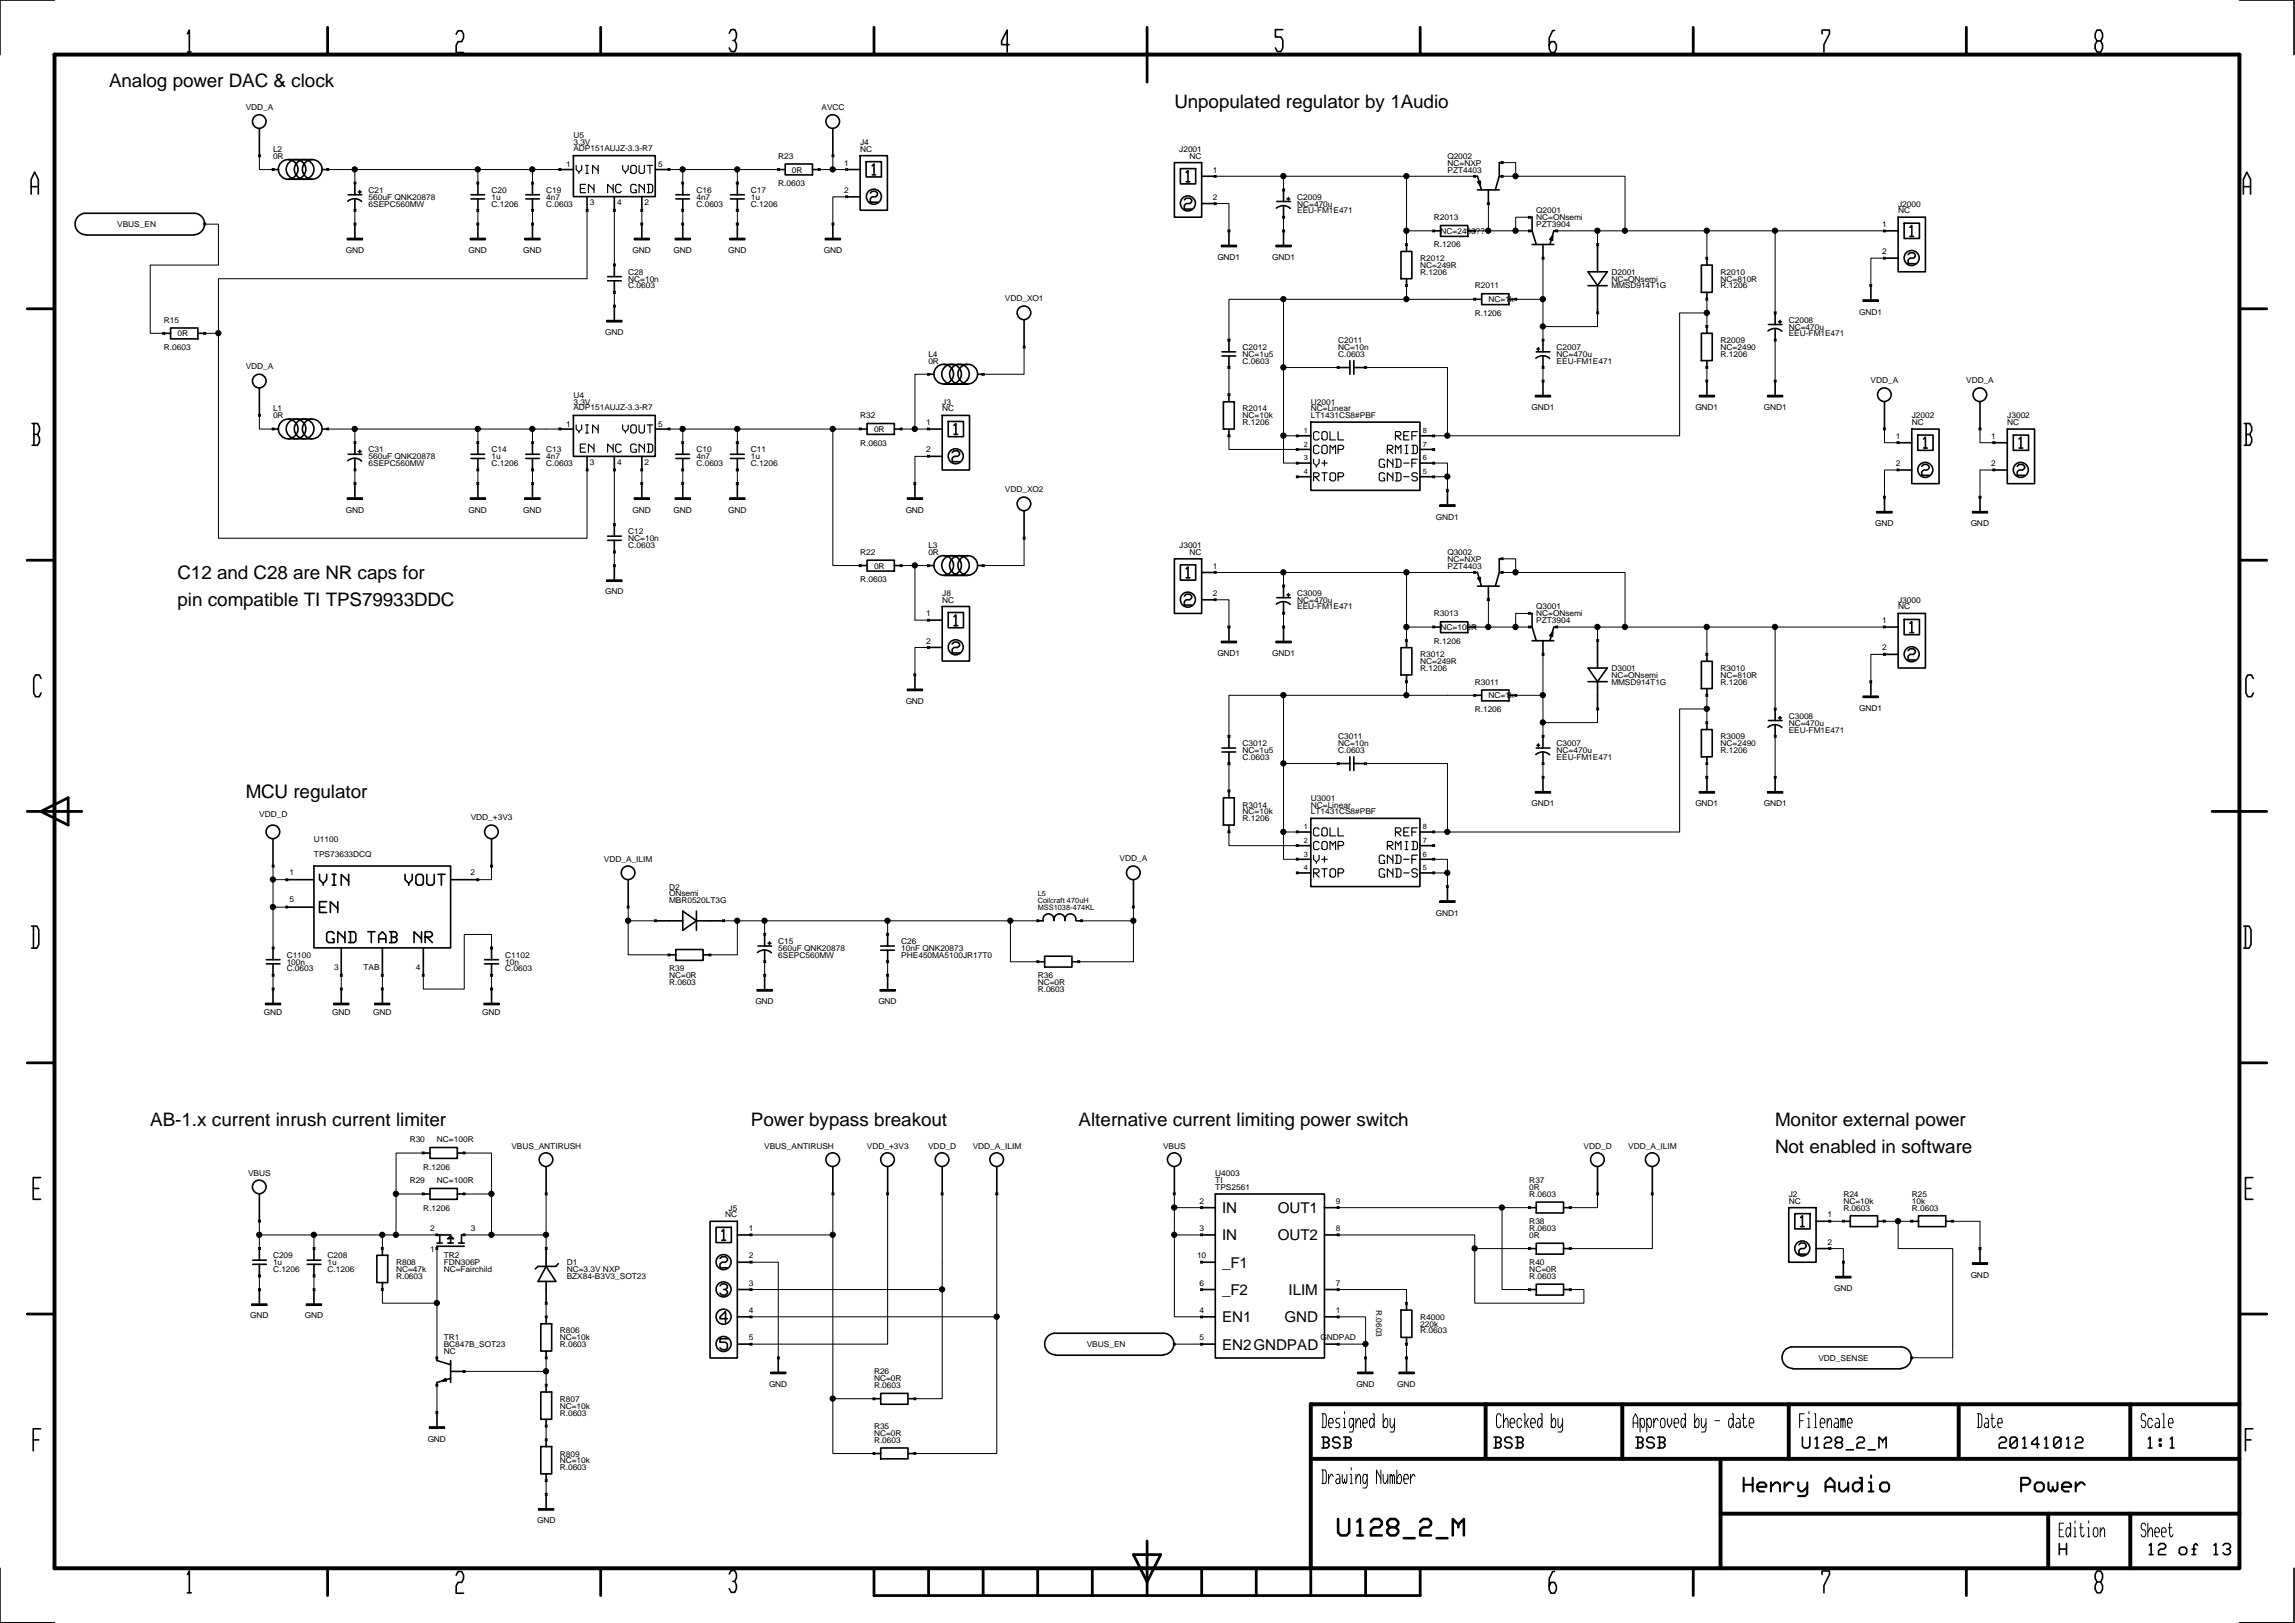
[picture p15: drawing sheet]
<svg xmlns="http://www.w3.org/2000/svg" width="420mm" height="297mm" viewBox="0 0 420 297" stroke-linecap="round" stroke-linejoin="round" font-family="sans-serif">
<defs><g id="words">
<g font-size="3.4">
<text x="20" y="16">Analog power DAC &amp; clock</text>
<text x="215" y="19.8">Unpopulated regulator by 1Audio</text>
<text x="32.5" y="106">C12 and C28 are NR caps for</text>
<text x="32.5" y="111">pin compatible TI TPS79933DDC</text>
<text x="45" y="146">MCU regulator</text>
<text x="27.5" y="206">AB-1.x current inrush current limiter</text>
<text x="137.5" y="206">Power bypass breakout</text>
<text x="197.5" y="206">Alternative current limiting power switch</text>
<text x="325" y="206">Monitor external power</text>
<text x="325" y="211">Not enabled in software</text>
</g>
<g font-size="2.7">
<text x="223.7" y="222">IN</text>
<text x="233.9" y="222">OUT1</text>
<text x="223.7" y="227">IN</text>
<text x="233.9" y="227">OUT2</text>
<text x="223.7" y="232">_F1</text>
<text x="223.7" y="237">_F2</text>
<text x="235.9" y="237">ILIM</text>
<text x="223.7" y="242">EN1</text>
<text x="235.2" y="242">GND</text>
<text x="223.7" y="247">EN2GNDPAD</text>
</g>
<g font-size="1.5">
<text x="45" y="20.1">VDD_A</text>
<text x="150.4" y="20.1">AVCC</text>
<text x="50" y="29">0R</text>
<text x="50" y="27.8">L2</text>
<text x="105" y="25.3">U5</text>
<text x="105" y="27.6">ADP151AUJZ-3.3-R7</text>
<text x="105" y="26.5">3.3V</text>
<text x="142.5" y="29">R23</text>
<text x="157.5" y="27.8">NC</text>
<text x="157.5" y="26.5">J4</text>
<text x="215.9" y="27.8">J2001</text>
<text x="217.8" y="29">NC</text>
<text x="265" y="29">Q2002</text>
<text x="67.5" y="35.3">C21</text>
<text x="90" y="35.3">C20</text>
<text x="100" y="35.3">C19</text>
<text x="103.7" y="30.6">1</text>
<text x="120.5" y="30.6">5</text>
<text x="127.5" y="35.3">C16</text>
<text x="137.5" y="35.3">C17</text>
<text x="142.5" y="34.1">R.0603</text>
<text x="145" y="31.6">0R</text>
<text x="154.5" y="35.3">2</text>
<text x="154.5" y="30.3">1</text>
<text x="222.1" y="31.6">1</text>
<text x="265" y="31.6">PZT4403</text>
<text x="265" y="30.3">NC=NXP</text>
<text x="21.5" y="41.6">VBUS_EN</text>
<text x="67.5" y="37.8">6SEPC560MW</text>
<text x="67.5" y="36.6">560uF QNK20878</text>
<text x="90" y="36.6">1u</text>
<text x="90" y="37.8">C.1206</text>
<text x="100" y="36.6">4n7</text>
<text x="100" y="37.8">C.0603</text>
<text x="108" y="37.5">3</text>
<text x="113" y="37.5">4</text>
<text x="118" y="37.5">2</text>
<text x="127.5" y="36.6">4n7</text>
<text x="127.5" y="37.8">C.0603</text>
<text x="137.5" y="36.6">1u</text>
<text x="137.5" y="37.8">C.1206</text>
<text x="222.1" y="36.6">2</text>
<text x="237.5" y="37.8">NC=470u</text>
<text x="237.5" y="36.6">C2009</text>
<text x="237.5" y="39.1">EEU-FM1E471</text>
<text x="262.5" y="40.3">R2013</text>
<text x="281.3" y="39.1">Q2001</text>
<text x="281.3" y="41.6">PZT3904</text>
<text x="281.3" y="40.3">NC=ONsemi</text>
<text x="344.6" y="41.6">1</text>
<text x="347.5" y="37.8">J2000</text>
<text x="347.5" y="39.1">NC</text>
<text x="63.3" y="46.3">GND</text>
<text x="85.8" y="46.3">GND</text>
<text x="95.8" y="46.3">GND</text>
<text x="115.8" y="46.3">GND</text>
<text x="123.3" y="46.3">GND</text>
<text x="133.3" y="46.3">GND</text>
<text x="150.8" y="46.3">GND</text>
<text x="222.9" y="47.5">GND1</text>
<text x="232.9" y="47.5">GND1</text>
<text x="260" y="47.8">R2012</text>
<text x="262.5" y="45.3">R.1206</text>
<text x="263.7" y="42.8">NC=2490??</text>
<text x="344.6" y="46.6">2</text>
<text x="115" y="50.3">C28</text>
<text x="115" y="51.6">NC=10n</text>
<text x="115" y="52.8">C.0603</text>
<text x="260" y="49.1">NC=249R</text>
<text x="260" y="50.3">R.1206</text>
<text x="270" y="52.8">R2011</text>
<text x="295" y="51.6">NC=ONsemi</text>
<text x="295" y="50.3">D2001</text>
<text x="295" y="52.8">MMSD914T1G</text>
<text x="315" y="50.3">R2010</text>
<text x="315" y="51.6">NC=810R</text>
<text x="315" y="52.8">R.1206</text>
<text x="30" y="59.1">R15</text>
<text x="184" y="55.1">VDD_XO1</text>
<text x="270" y="57.8">R.1206</text>
<text x="272.5" y="55.3">NC=1k</text>
<text x="327.5" y="59.1">C2008</text>
<text x="340.4" y="57.6">GND1</text>
<text x="30" y="64.1">R.0603</text>
<text x="32.5" y="61.6">0R</text>
<text x="110.8" y="61.3">GND</text>
<text x="170" y="65.4">L4</text>
<text x="227.5" y="64.1">C2012</text>
<text x="227.5" y="65.3">NC=1u5</text>
<text x="245" y="64.1">NC=10n</text>
<text x="245" y="62.8">C2011</text>
<text x="245" y="65.3">C.0603</text>
<text x="285" y="65.3">NC=470u</text>
<text x="285" y="64.1">C2007</text>
<text x="315" y="62.8">R2009</text>
<text x="315" y="64.1">NC=2490</text>
<text x="315" y="65.3">R.1206</text>
<text x="327.5" y="61.6">EEU-FM1E471</text>
<text x="327.5" y="60.3">NC=470u</text>
<text x="45" y="67.6">VDD_A</text>
<text x="170" y="66.6">0R</text>
<text x="227.5" y="66.5">C.0603</text>
<text x="285" y="66.5">EEU-FM1E471</text>
<text x="342.5" y="70.1">VDD_A</text>
<text x="359.9" y="70.1">VDD_A</text>
<text x="50" y="75.3">L1</text>
<text x="50" y="76.6">0R</text>
<text x="105" y="74">3.3V</text>
<text x="105" y="75.1">ADP151AUJZ-3.3-R7</text>
<text x="105" y="72.8">U4</text>
<text x="157.5" y="76.6">R32</text>
<text x="169.6" y="77.8">1</text>
<text x="172.5" y="75.3">NC</text>
<text x="172.5" y="74">J3</text>
<text x="227.5" y="75.3">R2014</text>
<text x="227.5" y="76.6">NC=10k</text>
<text x="227.5" y="77.8">R.1206</text>
<text x="240" y="74">U2001</text>
<text x="240" y="76.6">LT1431CS8#PBF</text>
<text x="240" y="75.3">NC=Linear</text>
<text x="280.4" y="75.1">GND1</text>
<text x="310.4" y="75.1">GND1</text>
<text x="322.9" y="75.1">GND1</text>
<text x="350" y="77.8">NC</text>
<text x="350" y="76.6">J2002</text>
<text x="367.5" y="76.6">J3002</text>
<text x="367.5" y="77.8">NC</text>
<text x="67.5" y="82.8">C31</text>
<text x="90" y="82.8">C14</text>
<text x="100" y="82.8">C13</text>
<text x="103.7" y="78.1">1</text>
<text x="120.5" y="78.1">5</text>
<text x="127.5" y="82.8">C10</text>
<text x="137.5" y="82.8">C11</text>
<text x="157.5" y="81.6">R.0603</text>
<text x="160" y="79.1">0R</text>
<text x="169.6" y="82.8">2</text>
<text x="347.1" y="80.3">1</text>
<text x="364.6" y="80.3">1</text>
<text x="67.5" y="84.1">560uF QNK20878</text>
<text x="67.5" y="85.3">6SEPC560MW</text>
<text x="90" y="84.1">1u</text>
<text x="90" y="85.3">C.1206</text>
<text x="100" y="84.1">4n7</text>
<text x="100" y="85.3">C.0603</text>
<text x="108" y="85">3</text>
<text x="113" y="85">4</text>
<text x="118" y="85">2</text>
<text x="127.5" y="84.1">4n7</text>
<text x="127.5" y="85.3">C.0603</text>
<text x="137.5" y="84.1">1u</text>
<text x="137.5" y="85.3">C.1206</text>
<text x="347.1" y="85.3">2</text>
<text x="364.6" y="85.3">2</text>
<text x="63.3" y="93.8">GND</text>
<text x="85.8" y="93.8">GND</text>
<text x="95.8" y="93.8">GND</text>
<text x="115.8" y="93.8">GND</text>
<text x="123.3" y="93.8">GND</text>
<text x="133.3" y="93.8">GND</text>
<text x="165.8" y="93.8">GND</text>
<text x="184" y="90">VDD_XO2</text>
<text x="262.9" y="95.1">GND1</text>
<text x="115" y="100.3">C.0603</text>
<text x="115" y="99.1">NC=10n</text>
<text x="115" y="97.8">C12</text>
<text x="157.5" y="101.6">R22</text>
<text x="170" y="101.6">0R</text>
<text x="170" y="100.3">L3</text>
<text x="215.9" y="100.3">J3001</text>
<text x="217.8" y="101.6">NC</text>
<text x="265" y="101.6">Q3002</text>
<text x="343.3" y="96.3">GND</text>
<text x="360.8" y="96.3">GND</text>
<text x="157.5" y="106.6">R.0603</text>
<text x="160" y="104.1">0R</text>
<text x="222.1" y="104.1">1</text>
<text x="265" y="102.8">NC=NXP</text>
<text x="265" y="104.1">PZT4403</text>
<text x="110.8" y="108.8">GND</text>
<text x="169.6" y="112.8">1</text>
<text x="172.5" y="109.1">J8</text>
<text x="172.5" y="110.3">NC</text>
<text x="222.1" y="109.1">2</text>
<text x="237.5" y="111.5">EEU-FM1E471</text>
<text x="237.5" y="109.1">C3009</text>
<text x="237.5" y="110.3">NC=470u</text>
<text x="262.5" y="112.8">R3013</text>
<text x="281.3" y="112.8">NC=ONsemi</text>
<text x="281.3" y="111.5">Q3001</text>
<text x="347.5" y="111.5">NC</text>
<text x="347.5" y="110.3">J3000</text>
<text x="169.6" y="117.8">2</text>
<text x="262.5" y="117.8">R.1206</text>
<text x="263.7" y="115.3">NC=100R</text>
<text x="281.3" y="114">PZT3904</text>
<text x="344.6" y="119">2</text>
<text x="344.6" y="114">1</text>
<text x="222.9" y="120.1">GND1</text>
<text x="232.9" y="120.1">GND1</text>
<text x="260" y="120.3">R3012</text>
<text x="260" y="121.6">NC=249R</text>
<text x="260" y="122.8">R.1206</text>
<text x="270" y="125.3">R3011</text>
<text x="295" y="125.3">MMSD914T1G</text>
<text x="295" y="122.8">D3001</text>
<text x="295" y="124.1">NC=ONsemi</text>
<text x="315" y="124.1">NC=810R</text>
<text x="315" y="122.8">R3010</text>
<text x="315" y="125.3">R.1206</text>
<text x="165.8" y="128.8">GND</text>
<text x="270" y="130.3">R.1206</text>
<text x="272.5" y="127.8">NC=1k</text>
<text x="327.5" y="131.6">C3008</text>
<text x="340.4" y="130">GND1</text>
<text x="227.5" y="137.8">NC=1u5</text>
<text x="227.5" y="136.6">C3012</text>
<text x="245" y="135.3">C3011</text>
<text x="245" y="136.6">NC=10n</text>
<text x="245" y="137.8">C.0603</text>
<text x="285" y="136.6">C3007</text>
<text x="285" y="137.8">NC=470u</text>
<text x="315" y="136.6">NC=2490</text>
<text x="315" y="135.3">R3009</text>
<text x="315" y="137.8">R.1206</text>
<text x="327.5" y="132.8">NC=470u</text>
<text x="327.5" y="134.1">EEU-FM1E471</text>
<text x="227.5" y="139.1">C.0603</text>
<text x="285" y="139.1">EEU-FM1E471</text>
<text x="47.4" y="149.5">VDD_D</text>
<text x="227.5" y="149.1">NC=10k</text>
<text x="227.5" y="147.8">R3014</text>
<text x="240" y="147.8">NC=Linear</text>
<text x="240" y="149.1">LT1431CS8#PBF</text>
<text x="240" y="146.6">U3001</text>
<text x="280.4" y="147.6">GND1</text>
<text x="310.4" y="147.6">GND1</text>
<text x="322.9" y="147.6">GND1</text>
<text x="57.5" y="154.1">U1100</text>
<text x="86.2" y="150.1">VDD_+3V3</text>
<text x="227.5" y="150.3">R.1206</text>
<text x="53" y="160.1">1</text>
<text x="57.5" y="156.8">TPS73633DCQ</text>
<text x="86.1" y="160.1">2</text>
<text x="110.6" y="157.8">VDD_A_ILIM</text>
<text x="205" y="157.6">VDD_A</text>
<text x="53" y="165.1">5</text>
<text x="122.5" y="164">ONsemi</text>
<text x="122.5" y="162.8">D2</text>
<text x="122.5" y="165.3">MBR0520LT3G</text>
<text x="262.9" y="167.6">GND1</text>
<text x="142.5" y="172.8">C15</text>
<text x="165" y="172.8">C26</text>
<text x="52.5" y="176.6">100n</text>
<text x="52.5" y="175.3">C1100</text>
<text x="52.5" y="177.8">C.0603</text>
<text x="61.2" y="177.5">3</text>
<text x="66.5" y="177.5">TAB</text>
<text x="76.1" y="177.5">4</text>
<text x="92.5" y="175.3">C1102</text>
<text x="92.5" y="176.6">10n</text>
<text x="92.5" y="177.8">C.0603</text>
<text x="122.5" y="179.1">NC=0R</text>
<text x="122.5" y="177.8">R39</text>
<text x="142.5" y="174.1">560uF QNK20878</text>
<text x="142.5" y="175.3">6SEPC560MW</text>
<text x="165" y="174.1">10nF QNK20873</text>
<text x="165" y="175.3">PHE450MA5100JR17T0</text>
<text x="190" y="179.1">R36</text>
<text x="48.3" y="185.8">GND</text>
<text x="60.8" y="185.8">GND</text>
<text x="68.3" y="185.8">GND</text>
<text x="88.3" y="185.8">GND</text>
<text x="122.5" y="180.3">R.0603</text>
<text x="138.3" y="183.8">GND</text>
<text x="160.8" y="183.8">GND</text>
<text x="190" y="181.6">R.0603</text>
<text x="190" y="180.3">NC=0R</text>
<text x="75" y="209">R30</text>
<text x="80" y="209">NC=100R</text>
<text x="45.4" y="215.3">VBUS</text>
<text x="77.5" y="214.1">R.1206</text>
<text x="93.6" y="210.3">VBUS_ANTIRUSH</text>
<text x="139.9" y="210.3">VBUS_ANTIRUSH</text>
<text x="158.7" y="210.3">VDD_+3V3</text>
<text x="169.9" y="210.3">VDD_D</text>
<text x="178.1" y="210.3">VDD_A_ILIM</text>
<text x="212.9" y="210.3">VBUS</text>
<text x="222.5" y="215.3">U4003</text>
<text x="289.9" y="210.3">VDD_D</text>
<text x="298.1" y="210.3">VDD_A_ILIM</text>
<text x="75" y="216.6">R29</text>
<text x="77.5" y="221.6">R.1206</text>
<text x="80" y="216.6">NC=100R</text>
<text x="133.4" y="221.6">J5</text>
<text x="219.6" y="220.3">2</text>
<text x="222.5" y="217.8">TPS2561</text>
<text x="222.5" y="216.6">TI</text>
<text x="244.5" y="220.3">9</text>
<text x="280" y="219.1">R.0603</text>
<text x="280" y="216.6">R37</text>
<text x="280" y="217.8">0R</text>
<text x="327.5" y="220.3">NC</text>
<text x="327.5" y="219.1">J2</text>
<text x="337.5" y="220.3">NC=10k</text>
<text x="337.5" y="219.1">R24</text>
<text x="337.5" y="221.6">R.0603</text>
<text x="350" y="219.1">R25</text>
<text x="350" y="220.3">10k</text>
<text x="350" y="221.6">R.0603</text>
<text x="78.7" y="225.3">2</text>
<text x="86.2" y="225.3">3</text>
<text x="132.8" y="222.8">NC</text>
<text x="137.1" y="225.3">1</text>
<text x="219.6" y="225.3">3</text>
<text x="244.5" y="225.3">8</text>
<text x="280" y="226.6">0R</text>
<text x="280" y="224.1">R38</text>
<text x="280" y="225.3">R.0603</text>
<text x="334.5" y="222.8">1</text>
<text x="334.5" y="227.8">2</text>
<text x="50" y="230.3">C209</text>
<text x="50" y="231.6">1u</text>
<text x="50" y="232.8">C.1206</text>
<text x="60" y="230.3">C208</text>
<text x="60" y="231.6">1u</text>
<text x="60" y="232.8">C.1206</text>
<text x="72.5" y="232.8">NC=47k</text>
<text x="72.5" y="231.6">R808</text>
<text x="78.7" y="229.1">1</text>
<text x="81.2" y="232.8">NC=Fairchild</text>
<text x="81.2" y="231.6">FDN306P</text>
<text x="81.2" y="230.3">TR2</text>
<text x="103.7" y="231.6">D1</text>
<text x="103.7" y="232.8">NC=3.3V NXP</text>
<text x="137.1" y="230.3">2</text>
<text x="219.1" y="230.3">10</text>
<text x="280" y="231.6">R40</text>
<text x="280" y="232.8">NC=0R</text>
<text x="360.8" y="233.8">GND</text>
<text x="72.5" y="234.1">R.0603</text>
<text x="103.7" y="234.1">BZX84-B3V3_SOT23</text>
<text x="137.1" y="235.3">3</text>
<text x="219.6" y="235.3">6</text>
<text x="244.5" y="235.3">7</text>
<text x="252" y="239.8" transform="rotate(90 252 239.8)">R.0603</text>
<text x="280" y="234.1">R.0603</text>
<text x="335.8" y="236.3">GND</text>
<text x="45.8" y="241.3">GND</text>
<text x="55.8" y="241.3">GND</text>
<text x="81.2" y="245.3">TR1</text>
<text x="102.5" y="244.1">R806</text>
<text x="102.5" y="245.3">NC=10k</text>
<text x="137.1" y="240.3">4</text>
<text x="137.1" y="245.3">5</text>
<text x="219.6" y="245.3">5</text>
<text x="219.6" y="240.3">4</text>
<text x="241.8" y="245.3">GNDPAD</text>
<text x="244.5" y="240.3">1</text>
<text x="260" y="242.8">220k</text>
<text x="260" y="241.6">R4000</text>
<text x="260" y="244.1">R.0603</text>
<text x="81.2" y="246.5">BC847B_SOT23</text>
<text x="81.2" y="247.8">NC</text>
<text x="102.5" y="246.5">R.0603</text>
<text x="160" y="251.5">R26</text>
<text x="199" y="246.5">VBUS_EN</text>
<text x="332.9" y="249">VDD_SENSE</text>
<text x="102.5" y="257.8">NC=10k</text>
<text x="102.5" y="256.5">R807</text>
<text x="140.8" y="253.8">GND</text>
<text x="160" y="252.8">NC=0R</text>
<text x="160" y="254">R.0603</text>
<text x="248.3" y="253.8">GND</text>
<text x="255.8" y="253.8">GND</text>
<text x="78.3" y="263.8">GND</text>
<text x="102.5" y="259.1">R.0603</text>
<text x="160" y="261.6">R35</text>
<text x="160" y="262.8">NC=0R</text>
<text x="102.5" y="266.6">R809</text>
<text x="102.5" y="267.8">NC=10k</text>
<text x="102.5" y="269.1">R.0603</text>
<text x="160" y="264.1">R.0603</text>
<text x="98.3" y="278.8">GND</text>
</g>
<g font-size="1.4">
<text x="238.7" y="81.7">2</text>
<text x="238.7" y="79.2">1</text>
<text x="260.5" y="81.7">7</text>
<text x="260.5" y="79.2">8</text>
<text x="238.7" y="84.2">3</text>
<text x="238.7" y="86.7">4</text>
<text x="260.5" y="86.7">5</text>
<text x="260.5" y="84.2">6</text>
<text x="238.7" y="151.8">1</text>
<text x="238.7" y="154.3">2</text>
<text x="260.5" y="151.8">8</text>
<text x="260.5" y="154.3">7</text>
<text x="238.7" y="159.3">4</text>
<text x="238.7" y="156.8">3</text>
<text x="260.5" y="156.8">6</text>
<text x="260.5" y="159.3">5</text>
<text x="190" y="165.3">Coilcraft 470uH</text>
<text x="190" y="164">L5</text>
<text x="190" y="166.5">MSS1038-474KL</text>
</g>
</g></defs>
<g fill="none" stroke="#000" stroke-width=".3">
<path d="M.1 0h9.9M34.3 6.2l.4-.7v4M34.3 9.5h.7M83.5 6.3l.4-.7h.6l.4 .7v.6l-.4 .7h-.6l-.4 .7v1.3h1.4M133.5 6.1l.3-.7h.7l.3 .7v.7l-.3 .6h-.3M134.5 7.4l.3 .7v.7l-.3 .6h-.7l-.3-.6M184.7 8.2h-1.3v-.7l1-2v4M234.9 5.4h-1.4v1.4h1l.4 .6v1.4l-.4 .6h-.7l-.3-.6M284.6 5.6h-.3l-.7 1.3v2l.4 .7h.6l.3-.7v-.6l-.3-.7h-.6l-.4 .7M333.6 6.2v-.7h1.3v.7l-1 2v1.3M383.9 7.5l-.3-.6v-.7l.3-.7h.7l.3 .7v.7l-.3 .6h-.7l-.3 .7v.6l.3 .7h.7l.3-.7v-.6l-.3-.7M410 0h10v10"/>
<path d="M5.7 35.5v-2.6l.6-1.4 .7 1.4v2.6M5.7 34.2h1.3M35.5 39h-20a1.98 1.98 0 0 0-1.8 2.1 1.98 1.98 0 0 0 2 1.9M35.5 39a1.97 1.97 0 0 1 2 2 1.97 1.97 0 0 1-2 2M47.4 28.4l.3 .3M47.5 23.5v5M47.7 28.4l-.3 .3M49.9 30.9l.3 .3M50 31h1M50.2 30.9l-.3 .3M52.8 29.2h4.4M52.8 32.8h4.4"/>
<path d="M59 31h1M59.8 30.9l.3 .3M60.1 30.9l-.3 .3M63.7 36.8a1.9 1.9 0 0 1 2.5 .1M63.7 35.6h2.5M64.8 38.4l.3 .3M64.8 33.4l.3 .3M65 33.5v2.1M65 36.4v2.1M65.1 33.4l-.3 .3M65.1 38.4l-.3 .3M65.6 35.1h.5"/>
<path d="M65.9 34.9v.5M86.2 36.4h2.5M86.2 35.6h2.5M87.3 33.4l.3 .3M87.3 38.4l.3 .3M87.5 33.5v2.1M87.5 36.4v2.1M87.6 33.4l-.3 .3M87.6 38.4l-.3 .3M96.3 36.4h2.5M96.3 35.6h2.5M97.4 33.4l.3 .3"/>
<path d="M97.4 38.4l.3 .3M97.5 33.5v2.1M97.5 36.4v2.1M97.7 33.4l-.3 .3M97.7 38.4l-.3 .3M102.4 30.9l.2 .3M102.5 31h2.5M102.6 30.9l-.2 .3M105 28.5h15v7.5h-15zM107.3 38.4l.3 .3M107.5 36v2.5M107.6 38.4l-.3 .3"/>
<path d="M112.3 38.4l.3 .3M112.5 36v2.5M112.6 38.4l-.3 .3M117.3 38.4l.3 .3M117.5 36v2.5M117.6 38.4l-.3 .3M120 31h2.5M122.3 30.9l.3 .3M122.6 30.9l-.3 .3M123.7 36.4h2.5M123.7 35.6h2.5M124.8 33.4l.3 .3"/>
<path d="M124.8 38.4l.3 .3M125 33.5v2.1M125 36.4v2.1M125.1 33.4l-.3 .3M125.1 38.4l-.3 .3M133.7 36.4h2.6M133.7 35.6h2.6M134.8 33.4l.4 .3M134.8 38.4l.4 .3M135 33.5v2.1M135 36.4v2.1M135.2 33.4l-.4 .3"/>
<path d="M135.2 38.4l-.4 .3M142.4 30.9l.3 .3M142.5 31h1.3M142.7 30.9l-.3 .3M143.8 30h4.9v2h-4.9zM148.7 31h1.3M149.8 30.9l.3 .3M150.1 30.9l-.3 .3M152.3 28.4l.3 .3M152.5 23.5v5M152.6 28.4l-.3 .3M154.8 35.9l.3 .3"/>
<path d="M154.8 30.9l.3 .3M155 31h2.5M155 36h2.5M155.1 30.9l-.3 .3M155.1 35.9l-.3 .3M157.5 28.5h5v10h-5zM158.6 29.6h2.8v2.8h-2.8zM159.3 35.3l.4-.3h.6l.3 .3v.4l-.3 .3h-.6l-.4 .4v.6h1.3M159.7 30.4l.3-.4v2M159.7 32h.6M215 29.8h5v10h-5zM216.1 30.9h2.8v2.8h-2.8z"/>
<path d="M216.8 36.6l.4-.3h.6l.4 .3v.3l-.4 .4h-.6l-.4 .3v.7h1.4M217.2 31.6l.3-.4v2.1M217.2 33.3h.6M220 37.3h2.5M220 32.3h2.5M222.3 32.1l.3 .3M222.3 37.1l.3 .3M222.6 32.1l-.3 .3M222.6 37.1l-.3 .3M233.7 38.1a1.9 1.9 0 0 1 2.5 0M233.8 36.9h2.5M234.9 39.6l.3 .3"/>
<path d="M234.9 34.6l.3 .3M235 34.8v2.1M235 37.6v2.2M235.2 39.6l-.3 .3M235.2 34.6l-.3 .3M235.6 36.4h.5M235.9 36.2v.4M269.8 32.1l.3 .3M270 32.3h.5l.7 2.5M270.1 32.1l-.3 .3M270.5 34.8h4M270.6 33.3l.4-.1v.8z"/>
<path d="M272.3 37.1l.4 .3M272.5 34.8v2.5M272.7 37.1l-.4 .3M274.5 32.3h.5M274.5 32.3l-.7 2.5M274.9 32.1l.3 .3M274.9 29.6l.3 .3M275 29.8h-.5v2.5M275.2 32.1l-.3 .3M275.2 29.6l-.3 .3M279.9 39.6l.3 .3M280 39.8h.5v2.4"/>
<path d="M280.2 39.6l-.3 .3M347.5 39.8h5v9.9h-5zM410.7 35.5v-2.6l.6-1.4 .7 1.4v2.6M410.7 34.2h1.3M15.7 43h19.8M37.3 40.9l.3 .2M37.6 40.9l-.3 .2M63.6 43.8h2.8M64.8 40.9l.3 .2M65 41v2.5M65.1 40.9l-.3 .2M86.1 43.8h2.8"/>
<path d="M87.3 40.9l.3 .2M87.5 41v2.5M87.6 40.9l-.3 .2M96.1 43.8h2.8M97.4 40.9l.3 .2M97.5 41v2.5M97.7 40.9l-.3 .2M111.1 58.8h2.8M111.2 50.6h2.5M111.2 51.4h2.5M112.3 55.9l.3 .3M112.3 48.3l.3 .3"/>
<path d="M112.3 53.3l.3 .4M112.5 48.5v2.1M112.5 51.4v2.1M112.5 56v2.5M112.6 55.9l-.3 .3M112.6 48.3l-.3 .3M112.6 53.3l-.3 .4M116.1 43.8h2.8M117.3 40.9l.3 .2M117.5 41v2.5M117.6 40.9l-.3 .2M123.6 43.8h2.8"/>
<path d="M124.8 40.9l.3 .2M125 41v2.5M125.1 40.9l-.3 .2M133.6 43.8h2.8M134.8 40.9l.4 .2M135 41v2.5M135.2 40.9l-.4 .2M151.1 43.8h2.8M152.3 40.9l.3 .2M152.5 41v2.5M152.6 40.9l-.3 .2M187.5 58.5v5"/>
<path d="M223.6 45h2.8M224.8 42.1l.4 .3M225 42.2v2.5M225.2 42.1l-.4 .3M233.6 45h2.8M234.9 42.1l.3 .3M235 42.2v2.5M235.2 42.1l-.3 .3M256.5 46h2v5h-2zM257.3 52.1l.3 .3M257.3 44.6l.3 .3M257.5 44.7v1.3"/>
<path d="M257.5 51v1.3M257.6 44.6l-.3 .3M257.6 52.1l-.3 .3M262.3 42.1l.3 .3M262.5 42.2h1.2M262.6 42.1l-.3 .3M263.7 41.3h5v2h-5zM268.7 42.2h1.3M269.8 54.6l.3 .3M269.8 42.1l.3 .3M270 54.8h1.2M270.1 54.6l-.3 .3"/>
<path d="M270.1 42.1l-.3 .3M271.3 53.8h5v2h-5zM276.3 54.8h1.2M277.4 54.6l.3 .3M277.7 54.6l-.3 .3M279.9 42.1l.3 .3M280 42.2h.5M280.2 42.1l-.3 .3M280.5 44.7h4M280.5 42.2l.8 2.5M282.4 47.1l.2 .3M282.5 44.7v2.5"/>
<path d="M282.6 47.1l-.2 .3M284.3 43.2l-.1 .8-.5-.2zM284.8 42.1l.3 .3M285 42.2h-.5l-.8 2.5M285.1 42.1l-.3 .3M290.7 52.3h3.5M290.7 49.7h3.5l-1.7 2.6zM292.3 44.6l.3 .3M292.3 57.1l.3 .3M292.5 44.7v5M292.5 52.3v5M292.6 57.1l-.3 .3"/>
<path d="M292.6 44.6l-.3 .3M311.5 48.5h2v5h-2zM312.3 59.6l.3 .3M312.3 54.6l.3 .3M312.3 47.1l.3 .3M312.5 47.2v1.3M312.5 53.5v1.3M312.5 59.8v1.2M312.6 59.6l-.3 .3M312.6 54.6l-.3 .3M312.6 47.1l-.3 .3M323.8 59.4h2.5"/>
<path d="M324.9 57.1l.3 .3M325 57.3v2.1M325.2 57.1l-.3 .3M325.6 58.9h.5M325.9 58.6v.5M341.1 55h2.8M342.3 52.1l.3 .3M342.5 52.3v2.5M342.6 52.1l-.3 .3M344.8 42.1l.3 .3M344.8 47.1l.3 .3M345 47.2h2.5"/>
<path d="M345 42.2h2.5M345.1 42.1l-.3 .3M345.1 47.1l-.3 .3M348.6 40.9h2.8v2.7h-2.8zM349.3 46.6l.4-.3h.6l.3 .3v.3l-.3 .3h-.6l-.4 .4v.7h1.3M349.7 41.6l.3-.3v2M349.7 43.3h.6M5.9 77.5h1l.3 .7v.6l-.3 .7M6.2 79.5h.7l.3 .7v.7l-.3 .6h-1M6.2 77.5v4M29.8 60.9l.3 .3M30 61h1.2"/>
<path d="M30.1 60.9l-.3 .3M31.2 60h5v2h-5zM36.2 61h1.3M37.3 60.9l.3 .3M37.6 60.9l-.3 .3M47.4 75.9l.3 .3M47.5 71v5M47.7 75.9l-.3 .3M49.9 78.4l.3 .3M50 78.5h1M50.2 78.4l-.3 .3M52.8 76.7h4.4"/>
<path d="M59 78.5h1M59.8 78.4l.3 .3M60.1 78.4l-.3 .3M102.4 78.4l.2 .3M102.5 78.5h2.5M102.6 78.4l-.2 .3M105 76h15v7.5h-15zM120 78.5h2.5M122.3 78.4l.3 .3M122.6 78.4l-.3 .3M157.3 78.4l.3 .3M157.5 78.5h1.2"/>
<path d="M157.6 78.4l-.3 .3M158.7 77.5h5v2h-5zM163.7 78.5h1.3M164.8 78.4l.3 .3M165.1 78.4l-.3 .3M169.8 68.4l.3 .3M169.8 78.4l.3 .3M170 78.5h2.5M170 68.5h1M170.1 78.4l-.3 .3M170.1 68.4l-.3 .3M172.5 76h5v10h-5z"/>
<path d="M172.8 66.7h4.4M172.8 70.3h4.4M173.6 77.1h2.8v2.8h-2.8zM174.7 77.9l.3-.4v2M174.7 79.5h.6M179 68.5h1M179.8 68.4l.4 .3M180.2 68.4l-.4 .3M187.4 63.4l.3 .3M187.7 63.4l-.3 .3M223.7 64.4h2.5M223.7 65.2h2.5"/>
<path d="M224 73.5h2v5h-2zM224.8 62.1l.4 .3M224.8 67.1l.4 .3M224.8 79.6l.4 .3M224.8 72.1l.4 .3M225 62.3v2.1M225 65.2v2.1M225 72.3v1.2M225 78.5v1.3M225.2 62.1l-.4 .3M225.2 67.1l-.4 .3M225.2 79.6l-.4 .3"/>
<path d="M225.2 72.1l-.4 .3M237.4 79.6l.2 .3M237.5 79.8h2.5M237.6 79.6l-.2 .3M240 77.3h20v12.4h-20zM244.8 67.1l.3 .3M245 67.3h2.1M245.1 67.1l-.3 .3M247.1 66v2.5M247.9 66v2.5M247.9 67.3h2.1M249.8 67.1l.3 .3"/>
<path d="M250.1 67.1l-.3 .3M260 79.8h2.5M262.3 79.6l.3 .3M262.6 79.6l-.3 .3M281.1 72.5h2.8M281.2 65.6a1.9 1.9 0 0 1 2.5 0M281.3 64.4h2.4M281.4 63.9h.4M281.6 63.6v.5M282.4 69.6l.2 .3M282.4 67.1l.2 .3M282.4 62.1l.2 .3"/>
<path d="M282.5 62.3v2.1M282.5 65.2v2.1M282.5 69.8v2.5M282.6 69.6l-.2 .3M282.6 67.1l-.2 .3M282.6 62.1l-.2 .3M311.1 72.5h2.8M311.5 61h2v5h-2zM312.3 69.6l.3 .3M312.3 67.1l.3 .3M312.5 66v1.3M312.5 69.8v2.5"/>
<path d="M312.6 69.6l-.3 .3M312.6 67.1l-.3 .3M323.6 72.5h2.8M323.7 60.6a1.9 1.9 0 0 1 2.5 0M324.9 69.6l.3 .3M324.9 62.1l.3 .3M325 60.2v2.1M325 69.8v2.5M325.2 69.6l-.3 .3M325.2 62.1l-.3 .3M344.8 78.4l.3 .3M345 73.5v5"/>
<path d="M345.1 78.4l-.3 .3M350 78.5h5v10h-5zM351.1 79.6h2.8v2.8h-2.8zM362.3 78.4l.4 .3M362.5 73.5v5M362.7 78.4l-.4 .3M367.5 78.5h5v10h-5zM368.6 79.6h2.8v2.8h-2.8zM410.9 77.5h1l.3 .7v.6l-.3 .7M411.2 79.5h.7l.3 .7v.7l-.3 .6h-1M411.2 77.5v4M52.8 80.3h4.4"/>
<path d="M63.6 91.2h2.8M63.7 84.3a1.9 1.9 0 0 1 2.5 .1M63.7 83.1h2.5M64.8 88.3l.3 .3M64.8 85.9l.3 .2M64.8 80.9l.3 .3M65 81v2.1M65 83.9v2.1M65 88.5v2.5M65.1 88.3l-.3 .3M65.1 85.9l-.3 .2M65.1 80.9l-.3 .3"/>
<path d="M65.6 82.6h.5M65.9 82.4v.5M86.1 91.2h2.8M86.2 83.1h2.5M86.2 83.9h2.5M87.3 88.3l.3 .3M87.3 80.9l.3 .3M87.3 85.9l.3 .2M87.5 81v2.1M87.5 83.9v2.1M87.5 88.5v2.5M87.6 88.3l-.3 .3"/>
<path d="M87.6 80.9l-.3 .3M87.6 85.9l-.3 .2M96.1 91.2h2.8M96.3 83.1h2.5M96.3 83.9h2.5M97.4 88.3l.3 .3M97.4 80.9l.3 .3M97.4 85.9l.3 .2M97.5 81v2.1M97.5 83.9v2.1M97.5 88.5v2.5M97.7 88.3l-.3 .3"/>
<path d="M97.7 80.9l-.3 .3M97.7 85.9l-.3 .2M107.3 85.9l.3 .2M107.5 83.5v2.5M107.6 85.9l-.3 .2M111.2 98.1h2.5M111.2 98.9h2.5M112.3 95.8l.3 .4M112.3 85.9l.3 .2M112.5 83.5v2.5M112.5 96v2.1M112.5 98.9v2.1"/>
<path d="M112.6 95.8l-.3 .4M112.6 85.9l-.3 .2M116.1 91.2h2.8M117.3 88.3l.3 .3M117.3 85.9l.3 .2M117.5 83.5v2.5M117.5 88.5v2.5M117.6 88.3l-.3 .3M117.6 85.9l-.3 .2M123.6 91.2h2.8M123.7 83.1h2.5M123.7 83.9h2.5"/>
<path d="M124.8 88.3l.3 .3M124.8 80.9l.3 .3M124.8 85.9l.3 .2M125 81v2.1M125 83.9v2.1M125 88.5v2.5M125.1 88.3l-.3 .3M125.1 80.9l-.3 .3M125.1 85.9l-.3 .2M133.6 91.2h2.8M133.7 83.1h2.6M133.7 83.9h2.6"/>
<path d="M134.8 88.3l.4 .3M134.8 80.9l.4 .3M134.8 85.9l.4 .2M135 81v2.1M135 83.9v2.1M135 88.5v2.5M135.2 88.3l-.4 .3M135.2 80.9l-.4 .3M135.2 85.9l-.4 .2M166.1 91.2h2.8M167.3 88.3l.3 .3M167.5 88.5v2.5"/>
<path d="M167.6 88.3l-.3 .3M169.8 83.4l.3 .3M170 83.5h2.5M170.1 83.4l-.3 .3M174.3 82.8l.4-.3h.6l.4 .3v.4l-.4 .3h-.6l-.4 .4v.6h1.4M187.4 98.3l.3 .4M187.5 93.5v5M187.7 98.3l-.3 .4M237.4 82.1l.2 .3M237.4 87.1l.2 .3M237.4 84.6l.2 .3M237.5 87.2h2.5"/>
<path d="M237.5 84.8h2.5M237.5 82.3h2.5M237.6 82.1l-.2 .3M237.6 87.1l-.2 .3M237.6 84.6l-.2 .3M260 87.2h2.5M260 84.8h2.5M260 82.3h2.5M262.3 87.1l.3 .3M262.3 84.6l.3 .3M262.3 82.1l.3 .3M262.6 87.1l-.3 .3"/>
<path d="M262.6 84.6l-.3 .3M262.6 82.1l-.3 .3M263.6 92.5h2.8M264.8 89.6l.3 .3M265 89.7v2.5M265.1 89.6l-.3 .3M343.6 93.7h2.8M344.8 90.8l.3 .3M345 91v2.5M345.1 90.8l-.3 .3M347.3 80.9l.3 .3M347.3 85.9l.3 .2"/>
<path d="M347.5 86h2.5M347.5 81h2.5M347.6 80.9l-.3 .3M347.6 85.9l-.3 .2M351.8 85.3l.4-.3h.6l.4 .3v.4l-.4 .3h-.6l-.4 .4v.6h1.4M352.2 80.3l.3-.3v2M352.2 82h.6M361.1 93.7h2.8M362.3 90.8l.4 .3M362.5 91v2.5M362.7 90.8l-.4 .3M364.9 80.9l.3 .3"/>
<path d="M364.9 85.9l.3 .2M365 86h2.5M365 81h2.5M365.2 80.9l-.3 .3M365.2 85.9l-.3 .2M369.3 85.3l.3-.3h.7l.4 .3v.4l-.4 .3h-.7l-.3 .4v.6h1.4M369.6 80.3l.4-.3v2M369.6 82h.7M111.1 106.3h2.8M112.3 103.4l.3 .3M112.3 100.9l.3 .3M112.5 103.5v2.5"/>
<path d="M112.6 103.4l-.3 .3M112.6 100.9l-.3 .3M157.3 103.4l.3 .3M157.5 103.5h1.2M157.6 103.4l-.3 .3M158.7 102.5h5v2h-5zM163.7 103.5h1.3M164.8 103.4l.3 .3M165.1 103.4l-.3 .3M169.8 103.4l.3 .3M169.8 113.4l.3 .3M169.8 118.4l.3 .3"/>
<path d="M170 103.5h1M170 118.5h2.5M170 113.5h2.5M170.1 113.4l-.3 .3M170.1 118.4l-.3 .3M170.1 103.4l-.3 .3M172.5 111h5v10h-5zM172.8 101.7h4.4M172.8 105.3h4.4M173.6 112.1h2.8v2.8h-2.8zM174.3 117.9l.4-.4h.6l.4 .4v.3l-.4 .3h-.6l-.4 .3v.7h1.4M174.7 112.9l.3-.4v2"/>
<path d="M174.7 114.5h.6M179 103.5h1M179.8 103.4l.4 .3M180.2 103.4l-.4 .3M215 102.3h5v10h-5zM216.1 103.4h2.8v2.8h-2.8zM216.8 109.1l.4-.3h.6l.4 .3v.3l-.4 .4h-.6l-.4 .3v.6h1.4M217.2 104.1l.3-.3v1.9M217.2 105.7h.6M220 109.8h2.5M220 104.8h2.5M222.3 104.6l.3 .3"/>
<path d="M222.3 109.6l.3 .3M222.6 104.6l-.3 .3M222.6 109.6l-.3 .3M223.6 117.5h2.8M224.8 114.6l.4 .3M225 114.8v2.5M225.2 114.6l-.4 .3M233.6 117.5h2.8M233.7 110.6a1.9 1.9 0 0 1 2.5 0M233.8 109.4h2.5M234.9 114.6l.3 .3M234.9 112.1l.3 .3"/>
<path d="M234.9 107.1l.3 .3M235 107.3v2.1M235 110.2v2.1M235 114.8v2.5M235.2 114.6l-.3 .3M235.2 112.1l-.3 .3M235.2 107.1l-.3 .3M235.6 108.9h.5M235.9 108.6v.5M256.5 118.5h2v5h-2zM257.3 117.1l.3 .3M257.5 117.3v1.2"/>
<path d="M257.6 117.1l-.3 .3M262.3 114.6l.3 .3M262.5 114.8h1.2M262.6 114.6l-.3 .3M263.7 113.8h5v2h-5zM268.7 114.8h1.3M269.8 114.6l.3 .3M269.8 104.6l.3 .3M270 104.8h.5l.7 2.5M270.1 114.6l-.3 .3M270.1 104.6l-.3 .3M270.5 107.3h4"/>
<path d="M270.6 105.8l.4-.1v.7zM272.3 109.6l.4 .3M272.5 107.3v2.5M272.7 109.6l-.4 .3M274.5 104.8h.5M274.5 104.8l-.7 2.5M274.9 104.6l.3 .3M274.9 102.1l.3 .3M275 102.3h-.5v2.5M275.2 104.6l-.3 .3M275.2 102.1l-.3 .3M279.9 114.6l.3 .3"/>
<path d="M279.9 112.1l.3 .3M280 114.8h.5M280 112.3h.5v2.5M280.2 114.6l-.3 .3M280.2 112.1l-.3 .3M280.5 117.3h4M280.5 114.8l.8 2.5M282.4 119.6l.2 .3M282.5 117.3v2.5M282.6 119.6l-.2 .3M284.3 115.7l-.1 .8-.5-.2zM284.8 114.6l.3 .3"/>
<path d="M285 114.8h-.5l-.8 2.5M285.1 114.6l-.3 .3M292.3 117.1l.3 .3M292.5 117.3v5M292.6 117.1l-.3 .3M312.3 119.6l.3 .3M312.5 119.8v1.2M312.6 119.6l-.3 .3M344.8 114.6l.3 .3M344.8 119.6l.3 .3M345 119.8h2.5M345 114.8h2.5"/>
<path d="M345.1 114.6l-.3 .3M345.1 119.6l-.3 .3M347.5 112.3h5v10h-5zM348.6 113.4h2.8v2.8h-2.8zM349.3 119.1l.4-.4h.6l.3 .4v.3l-.3 .4h-.6l-.4 .3v.7h1.3M349.7 114.1l.3-.4v2.1M349.7 115.8h.6M7.5 124.2l-.3-.7h-.7l-.3 .7v2.6l.3 .7h.7l.3-.7M166.1 126.3h2.8M167.3 123.4l.3 .3M167.5 123.5v2.5M167.6 123.4l-.3 .3"/>
<path d="M223.7 136.9h2.5M223.7 137.6h2.5M224.8 134.6l.4 .3M224.8 139.6l.4 .3M225 134.7v2.2M225 137.6v2.1M225.2 134.6l-.4 .3M225.2 139.6l-.4 .3M244.8 139.6l.3 .3M245 139.7h2.1M245.1 139.6l-.3 .3M247.1 138.5v2.5"/>
<path d="M247.9 139.7h2.1M247.9 138.5v2.5M249.8 139.6l.3 .3M250.1 139.6l-.3 .3M257.3 124.6l.3 .3M257.5 123.5v1.3M257.6 124.6l-.3 .3M269.8 127.1l.3 .3M270 127.3h1.2M270.1 127.1l-.3 .3M271.3 126.3h5v2h-5zM276.3 127.3h1.2"/>
<path d="M277.4 127.1l.3 .3M277.7 127.1l-.3 .3M281.2 138.1a1.9 1.9 0 0 1 2.5 0M281.3 136.9h2.4M281.4 136.4h.4M281.6 136.1v.6M282.4 139.6l.2 .3M282.4 134.6l.2 .3M282.5 134.7v2.2M282.5 137.6v2.1M282.6 139.6l-.2 .3M282.6 134.6l-.2 .3"/>
<path d="M290.7 124.8h3.5M290.7 122.3h3.5l-1.7 2.5zM292.3 129.6l.3 .3M292.5 124.8v5M292.6 129.6l-.3 .3M311.5 121h2v5h-2zM311.5 133.5h2v5h-2zM312.3 127.1l.3 .3M312.3 139.6l.3 .3M312.3 132.1l.3 .3M312.5 126v1.3M312.5 132.2v1.3"/>
<path d="M312.5 138.5v1.2M312.6 127.1l-.3 .3M312.6 139.6l-.3 .3M312.6 132.1l-.3 .3M323.7 133.1a1.9 1.9 0 0 1 2.5 0M323.8 131.9h2.5M324.9 134.6l.3 .3M324.9 129.6l.3 .3M325 129.8v2.1M325 132.6v2.1M325.2 134.6l-.3 .3M325.2 129.6l-.3 .3"/>
<path d="M325.6 131.4h.5M325.9 131.1v.6M341.1 127.5h2.8M342.3 124.6l.3 .3M342.5 124.8v2.5M342.6 124.6l-.3 .3M412.5 124.2l-.3-.7h-.7l-.3 .7v2.6l.3 .7h.7l.3-.7M49.9 158.4l.3 .3M50 153.5v5M50.2 158.4l-.3 .3M57.5 158.5h25v15h-25zM89.8 158.4l.4 .3"/>
<path d="M90 153.5v5M90.2 158.4l-.4 .3M224 146h2v5h-2zM224.8 152.1l.4 .3M224.8 144.6l.4 .3M225 144.8v1.2M225 151v1.3M225.2 152.1l-.4 .3M225.2 144.6l-.4 .3M237.4 152.1l.2 .3M237.4 154.6l.2 .3M237.4 159.6l.2 .3"/>
<path d="M237.4 157.1l.2 .3M237.5 159.8h2.5M237.5 157.3h2.5M237.5 154.8h2.5M237.5 152.3h2.5M237.6 157.1l-.2 .3M237.6 152.1l-.2 .3M237.6 154.6l-.2 .3M237.6 159.6l-.2 .3M240 149.8h20v12.5h-20zM260 159.8h2.5M260 157.3h2.5"/>
<path d="M260 154.8h2.5M260 152.3h2.5M262.3 159.6l.3 .3M262.3 157.1l.3 .3M262.3 152.1l.3 .3M262.3 154.6l.3 .3M262.6 157.1l-.3 .3M262.6 159.6l-.3 .3M262.6 152.1l-.3 .3M262.6 154.6l-.3 .3M281.1 145h2.8M282.4 142.1l.2 .3"/>
<path d="M282.5 142.2v2.6M282.6 142.1l-.2 .3M311.1 145h2.8M312.3 142.1l.3 .3M312.5 142.2v2.6M312.6 142.1l-.3 .3M323.6 145h2.8M324.9 142.1l.3 .3M325 142.2v2.6M325.2 142.1l-.3 .3M5.8 169.5h1l.3 .7v2.6l-.3 .7h-1M6.1 169.5v4"/>
<path d="M48.8 175.6h2.5M48.8 176.4h2.5M49.9 173.4l.3 .3M49.9 178.4l.3 .2M50 173.5v2.1M50 176.4v2.1M50.2 173.4l-.3 .3M50.2 178.4l-.3 .2M52.4 160.9l.3 .3M52.4 165.9l.3 .3M52.5 161h5M52.5 166h5"/>
<path d="M52.7 160.9l-.3 .3M52.7 165.9l-.3 .3M58.5 160v1l.7 .7v.3M58.5 166h1M59.8 160v1l-.6 .7M59.8 165h-1.3v2h1.3M60.8 160h.7M60.8 162h.7M61.2 170.9l-.4-.4h-.7l-.3 .4v1.3l.3 .3h1.1v-.7h-.4M61.2 160v2M61.8 166.3l-1.3-1.3v2M61.8 165v2"/>
<path d="M62.3 178.4l.3 .2M62.5 173.5v5M62.6 178.4l-.3 .2M63.1 171.8l-1.3-1.3v2M63.1 170.5v2M63.8 170.5h1l.3 .4v1.3l-.3 .3h-1M63.8 161.3l-1.3-1.3v2M63.8 160v2M64.2 170.5v2M67.3 170.5h1.4M68 170.5v2M69.3 172.5v-1.3l.7-.7 .6 .7v1.3"/>
<path d="M69.3 171.8h1.3M69.8 178.4l.3 .2M70 173.5v5M70.1 178.4l-.3 .2M71.3 170.5h1l.4 .4v.3l-.4 .3M71.7 171.5h.6l.4 .3v.4l-.4 .3h-1M71.7 170.5v2M74.2 160v1l.6 .7v.3M75.5 160v1l-.7 .7M76.1 160.4l.4-.4h.7l.3 .4v1.3l-.3 .3h-.7l-.4-.3zM77.2 171.8l-1.4-1.3v2M77.2 170.5v2"/>
<path d="M77.3 178.4l.3 .2M77.5 173.5v5M77.6 178.4l-.3 .2M77.8 171.5h1l.4-.3v-.3l-.4-.4h-1v2M78.1 160v1.7l.4 .3h.7l.3-.3v-1.7M78.1 171.5l1.1 1M80.2 160h1.3M80.8 160v2M82.5 161h5M87.3 160.9l.3 .3M87.6 160.9l-.3 .3M88.7 175.6h2.6"/>
<path d="M88.7 176.4h2.6M89.8 173.4l.4 .3M89.8 178.4l.4 .2M90 173.5v2.1M90 176.4v2.1M90.2 173.4l-.4 .3M90.2 178.4l-.4 .2M114.8 165.9l.3 .3M115 161v5M115.1 165.9l-.3 .3M119.8 168.4l.3 .3M120 168.5h5"/>
<path d="M120.1 168.4l-.3 .3M122.3 174.6l.3 .3M122.5 174.8h1.2M122.6 174.6l-.3 .3M123.7 173.8h5v2h-5zM125 166.8l2.5 1.7-2.5 1.8zM127.5 168.5h5M127.5 166.8v3.5M128.7 174.8h1.3M129.8 174.6l.3 .3M130.1 174.6l-.3 .3M132.3 168.4l.3 .3"/>
<path d="M132.6 168.4l-.3 .3M138.7 174.3a1.9 1.9 0 0 1 2.5 .1M138.8 173.1h2.5M139.9 178.4l.3 .2M139.9 175.9l.3 .2M139.9 170.9l.3 .3M140 171v2.1M140 173.9v2.1M140 178.5v2.5M140.2 178.4l-.3 .2M140.2 175.9l-.3 .2M140.2 170.9l-.3 .3"/>
<path d="M140.6 172.6h.5M140.9 172.4v.5M161.2 173.1h2.5M161.2 173.9h2.5M162.3 178.4l.3 .2M162.3 170.9l.3 .3M162.3 175.9l.3 .2M162.5 171v2.1M162.5 173.9v2.1M162.5 178.5v2.5M162.6 178.4l-.3 .2M162.6 175.9l-.3 .2"/>
<path d="M162.6 170.9l-.3 .3M189.9 175.9l.2 .2M189.9 168.4l.2 .3M190 168.5h1M190 176h1.3M190.1 175.9l-.2 .2M190.1 168.4l-.2 .3M191.3 175h4.9v2h-4.9zM192.9 168.4a1 1 0 0 0-1-1.1 1 1 0 0 0-.9 1.2M194.9 168.4a1 1 0 0 0-1-1.1 1 1 0 0 0-.9 1.2M196.2 176h1.3M196.9 168.4a1 1 0 0 0-1-1.1 1 1 0 0 0-.9 1.2"/>
<path d="M197 168.5h1M197.3 175.9l.3 .2M197.6 175.9l-.3 .2M197.9 168.4l.3 .3M198.2 168.4l-.3 .3M207.3 165.9l.3 .3M207.5 161v5M207.6 165.9l-.3 .3M263.6 165h2.8M264.8 162.1l.3 .3M265 162.3v2.5M265.1 162.1l-.3 .3"/>
<path d="M410.8 169.5h1l.3 .7v2.6l-.3 .7h-1M411.1 169.5v4M48.6 183.7h2.8M49.9 180.8l.3 .3M50 181v2.5M50.2 180.8l-.3 .3M61.1 183.7h2.8M62.3 180.8l.3 .3M62.5 181v2.5M62.6 180.8l-.3 .3M68.6 183.7h2.8M69.8 180.8l.3 .3"/>
<path d="M70 181v2.5M70.1 180.8l-.3 .3M88.6 183.7h2.8M89.8 180.8l.4 .3M90 181v2.5M90.2 180.8l-.4 .3M138.6 181.3h2.8M161.1 181.3h2.8M6.1 217.5h1M7.4 215.5h-1.3v4h1.3M47.5 218.5v5M77.3 218.4l.3 .3"/>
<path d="M77.3 210.9l.3 .3M77.5 218.5h1.2M77.5 211h1.2M77.6 210.9l-.3 .3M77.6 218.4l-.3 .3M78.7 217.5h5v2h-5zM78.7 210h5v2h-5zM83.7 218.5h1.3M83.7 211h1.3M84.8 218.4l.3 .3M84.8 210.9l.3 .3M85.1 218.4l-.3 .3"/>
<path d="M85.1 210.9l-.3 .3M99.9 218.4l.2 .3M100 213.5v5M100.1 218.4l-.2 .3M152.3 218.4l.3 .3M152.5 213.5v5M152.6 218.4l-.3 .3M162.3 218.4l.3 .3M162.5 213.5v5M162.6 218.4l-.3 .3M172.3 218.4l.3 .3M172.5 213.5v5"/>
<path d="M172.6 218.4l-.3 .3M182.3 218.4l.4 .3M182.5 213.5v5M182.7 218.4l-.4 .3M214.8 218.4l.3 .3M215 213.5v5M215.1 218.4l-.3 .3M222.5 218.5h20v30h-20zM292.3 218.4l.3 .3M292.5 213.5v5M292.6 218.4l-.3 .3M302.3 218.4l.3 .3"/>
<path d="M302.5 213.5v5M302.6 218.4l-.3 .3M411.1 217.5h1M412.4 215.5h-1.3v4h1.3M46.1 238.8h2.8M46.3 230.6h2.5M46.3 231.4h2.5M47.4 235.9l.3 .3M47.4 223.4l.3 .2M47.4 228.3l.3 .3M47.4 233.3l.3 .4M47.5 228.5v2.1"/>
<path d="M47.5 231.4v2.1M47.5 236v2.5M47.7 235.9l-.3 .3M47.7 223.4l-.3 .2M47.7 228.3l-.3 .3M47.7 233.3l-.3 .4M56.1 238.8h2.8M56.2 230.6h2.5M56.2 231.4h2.5M57.4 235.9l.2 .3M57.4 228.3l.2 .3M57.4 233.3l.2 .4"/>
<path d="M57.5 228.5v2.1M57.5 231.4v2.1M57.5 236v2.5M57.6 235.9l-.2 .3M57.6 228.3l-.2 .3M57.6 233.3l-.2 .4M69 229.7h2v5h-2zM69.8 228.3l.3 .3M69.8 235.9l.3 .3M70 228.5v1.2M70 234.8v1.2M70.1 235.9l-.3 .3"/>
<path d="M70.1 228.3l-.3 .3M79.8 228.3l.3 .3M79.8 225.8l.3 .3M80 226h2.5v1.5M80 227.5h1M80.1 228.3l-.3 .3M80.1 225.8l-.3 .3M80.5 226v1.5M82 226.7l.5-.5 .5 .5zM82 227.5h1M84 227.5h1M84.8 225.8l.3 .3"/>
<path d="M85 228.1h-5v.4M85 226h-.5v1.5M85.1 225.8l-.3 .3M99.9 238.4l.2 .3M99.9 228.3l.2 .3M100 228.5v3.3M100 234.5v4M100 231.8l1.8 2.7h-3.3zM100.1 238.4l-.2 .3M100.1 228.3l-.2 .3M102.2 231.3l-.4 .5h-3.3l-.5 .4M130 223.5h5v25h-5z"/>
<path d="M131.1 224.6h2.8v2.8h-2.8zM131.8 235.3l.4-.3h.6l.4 .3v.4l-.4 .3h-.3M131.8 230.3l.4-.3h.6l.4 .3v.4l-.4 .3h-.6l-.4 .4v.6h1.4M132.2 225.3l.3-.3v2M132.2 227h.6M132.8 236l.4 .3v.4l-.4 .3h-.6l-.4-.3M135 236h2.5M135 231h2.5M135 226h2.5M137.3 225.8l.4 .3M137.3 230.8l.4 .3M137.3 235.9l.4 .3"/>
<path d="M137.7 225.8l-.4 .3M137.7 230.8l-.4 .3M137.7 235.9l-.4 .3M219.8 220.9l.3 .2M219.8 225.8l.3 .3M219.8 230.8l.3 .3M219.8 235.9l.3 .3M220 236h2.5M220 221h2.5M220 231h2.5M220 226h2.5M220.1 220.9l-.3 .2"/>
<path d="M220.1 225.8l-.3 .3M220.1 230.8l-.3 .3M220.1 235.9l-.3 .3M242.5 236h2.5M242.5 221h2.5M242.5 226h2.5M244.8 235.9l.3 .3M244.8 220.9l.3 .2M244.8 225.8l.3 .3M245.1 220.9l-.3 .2M245.1 235.9l-.3 .3M245.1 225.8l-.3 .3"/>
<path d="M256.5 239.8h2v5h-2zM257.3 238.4l.3 .3M257.5 238.5v1.3M257.6 238.4l-.3 .3M279.9 235.9l.3 .3M279.9 220.9l.3 .2M279.9 228.3l.3 .3M280 236h1.3M280 221h1.3M280 228.5h1.3M280.2 235.9l-.3 .3M280.2 220.9l-.3 .2"/>
<path d="M280.2 228.3l-.3 .3M281.3 235h4.9v2h-4.9zM281.3 220h4.9v2h-4.9zM281.3 227.5h4.9v2h-4.9zM286.2 236h1.3M286.2 221h1.3M286.2 228.5h1.3M287.3 235.9l.3 .3M287.3 220.9l.3 .2M287.3 228.3l.3 .3M287.6 235.9l-.3 .3M287.6 220.9l-.3 .2"/>
<path d="M287.6 228.3l-.3 .3M327.5 221h5v10h-5zM328.6 222.1h2.8v2.8h-2.8zM329.3 227.8l.3-.3h.7l.4 .3v.4l-.4 .3h-.7l-.3 .4v.6h1.4M329.6 222.8l.4-.3v2M329.6 224.5h.7M332.5 228.5h2.5M332.5 223.5h2.5M334.8 228.3l.3 .3M334.8 223.4l.3 .2M335.1 223.4l-.3 .2M335.1 228.3l-.3 .3"/>
<path d="M336.1 233.7h2.8M337.3 230.8l.3 .3M337.3 223.4l.3 .2M337.5 231v2.5M337.5 223.5h1.2M337.6 230.8l-.3 .3M337.6 223.4l-.3 .2M338.7 222.5h5v2h-5zM343.7 223.5h1.3M344.8 223.4l.3 .2M345.1 223.4l-.3 .2M349.8 223.4l.3 .2"/>
<path d="M350 223.5h1.2M350.1 223.4l-.3 .2M351.2 222.5h5v2h-5zM356.2 223.5h1.3M357.3 223.4l.3 .2M357.6 223.4l-.3 .2M361.1 231.2h2.8M362.3 228.3l.4 .3M362.5 228.5v2.5M362.7 228.3l-.4 .3M79.8 258.4l.3 .3M79.8 253.4l.3 .3"/>
<path d="M79.8 248.4l.3 .3M80 248.5v.5l2.5 .8M80 258.5v2.5M80.1 258.4l-.3 .3M80.1 253.4l-.3 .3M80.1 248.4l-.3 .3M80.9 252.8l.7-.5 .1 .4zM82.5 252.3l-2.5 .7v.5M82.5 251h2.5M82.5 249v4M84.8 250.9l.3 .3M85.1 250.9l-.3 .3"/>
<path d="M99 242.3h2v5h-2zM99 254.8h2v5h-2zM99.9 240.9l.2 .3M99.9 248.4l.2 .3M99.9 253.4l.2 .3M100 241v1.3M100 247.3v1.2M100 253.5v1.3M100 259.8v1.2M100.1 240.9l-.2 .3M100.1 248.4l-.2 .3M100.1 253.4l-.2 .3"/>
<path d="M133.2 245h-1.4v.7h1l.4 .3v.7l-.4 .3h-.6l-.4-.3M133.2 241.3h-1.4v-.3l1-1v2M135 246h2.5M135 241h2.5M137.3 240.9l.4 .3M137.3 245.9l.4 .3M137.7 240.9l-.4 .3M137.7 245.9l-.4 .3M141.1 251.3h2.8M142.4 248.4l.3 .3M142.5 248.5v2.5M142.7 248.4l-.3 .3"/>
<path d="M159.8 255.9l.3 .3M160 256h1.2M160.1 255.9l-.3 .3M161.2 255h5v2h-5zM166.2 256h1.3M167.3 255.9l.3 .3M167.6 255.9l-.3 .3M193.2 248h19.8M213 244h-20a1.98 1.98 0 0 0-1.7 2.1 1.98 1.98 0 0 0 1.9 1.8M213 244a1.97 1.97 0 0 1 1.9 2 1.97 1.97 0 0 1-1.9 1.9M214.8 245.9l.3 .3M215.1 245.9l-.3 .3"/>
<path d="M219.8 240.9l.3 .3M219.8 245.9l.3 .3M220 246h2.5M220 241h2.5M220.1 240.9l-.3 .3M220.1 245.9l-.3 .3M240 257h.1M242.5 246h2.5M242.5 241h2.5M244.8 240.9l.3 .3M244.8 245.9l.3 .3M245.1 240.9l-.3 .3"/>
<path d="M245.1 245.9l-.3 .3M248.6 251.3h2.8M249.8 248.4l.3 .3M250 248.5v2.5M250.1 248.4l-.3 .3M256.1 251.3h2.8M257.3 248.4l.3 .3M257.3 245.9l.3 .3M257.5 244.8v1.2M257.5 248.5v2.5M257.6 248.4l-.3 .3M257.6 245.9l-.3 .3"/>
<path d="M328.2 250.5h19.8M348 246.5h-20a1.98 1.98 0 0 0-1.7 2.1 1.98 1.98 0 0 0 1.9 1.8M348 246.5a1.97 1.97 0 0 1 1.9 2 1.97 1.97 0 0 1-1.9 1.9M349.8 248.4l.3 .3M350.1 248.4l-.3 .3M6.1 263.5h1M7.4 261.5h-1.3v4M78.6 261.3h2.8M98.6 276.2h2.8M99 264.8h2v4.9h-2zM99.9 273.3l.2 .3M99.9 260.9l.2 .3"/>
<path d="M99.9 263.4l.2 .3M99.9 270.8l.2 .3M100 263.5v1.3M100 269.7v1.3M100 273.5v2.5M100.1 273.3l-.2 .3M100.1 260.9l-.2 .3M100.1 263.4l-.2 .3M100.1 270.8l-.2 .3M159.8 265.9l.3 .2M160 266h1.2M160.1 265.9l-.3 .2"/>
<path d="M161.2 265h5v2h-5zM166.2 266h1.3M167.3 265.9l.3 .2M167.6 265.9l-.3 .2M242 263h1l.3 .4v.3l-.3 .3M242.3 264h.7l.3 .3v.4l-.3 .3h-1M242.3 263v2M245.3 263.4l-.3-.4h-.7l-.3 .4v.3l.3 .3h.7l.3 .3v.4l-.3 .3h-.7l-.3-.3M246 263h1l.3 .4v.3l-.3 .3M246.3 264h.7l.3 .3v.4l-.3 .3h-1M246.3 263v2M273.5 263h1l.3 .4v.3l-.3 .3"/>
<path d="M273.8 264h.7l.3 .3v.4l-.3 .3h-1M273.8 263v2M276.8 263.4l-.3-.4h-.7l-.3 .4v.3l.3 .3h.7l.3 .3v.4l-.3 .3h-.7l-.3-.3M277.5 263h1l.3 .4v.3l-.3 .3M277.8 264h.7l.3 .3v.4l-.3 .3h-1M277.8 263v2M299.5 263h1l.3 .4v.3l-.3 .3M299.8 264h.7l.3 .3v.4l-.3 .3h-1M299.8 263v2M302.8 263.4l-.3-.4h-.7l-.3 .4v.3l.3 .3h.7l.3 .3v.4l-.3 .3h-.7l-.3-.3M303.5 263h1l.3 .4v.3l-.3 .3M303.8 264h.7l.3 .3v.4l-.3 .3h-1"/>
<path d="M303.8 263v2M330 263v1.7l.3 .3h.7l.3-.3v-1.7M332.3 263.4l.3-.4v2M332.3 265h.7M334 263.4l.3-.4h.7l.3 .4v.3l-.3 .3h-.7l-.3 .3v.7h1.3M336.3 264l-.3-.3v-.3l.3-.4h.7l.3 .4v.3l-.3 .3h-.7l-.3 .3v.4l.3 .3h.7l.3-.3v-.4l-.3-.3M338 265.3h1.3M340 263.4l.3-.4h.7l.3 .4v.3l-.3 .3h-.7l-.3 .3v.7h1.3M342 265.3h1.3M344.7 264v-.3l-.7-.7v2M344.7 263.7l.6-.7v2M366 263.4l.3-.4h.7l.3 .4v.3l-.3 .3h-.7l-.3 .3v.7h1.3"/>
<path d="M369.3 263.4l-1.3 1.3 .3 .3h.7l.3-.3v-1.3l-.3-.4h-.7l-.3 .4v1.3M370.3 263.4l.4-.4v2M370.3 265h.7M373.3 264.3h-1.3v-.3l1-1v2M374.3 263.4l.3-.4v2M374.3 265h.7M377.3 263.4l-1.3 1.3 .3 .3h.7l.3-.3v-1.3l-.3-.4h-.7l-.3 .4v1.3M378.3 263.4l.4-.4v2M378.3 265h.7M380 263.4l.3-.4h.7l.3 .4v.3l-.3 .3h-.7l-.3 .3v.7h1.3M393.3 263.4l.3-.4v2M393.3 265h.7"/>
<path d="M395.3 263.4h.3v.3h-.3zM395.3 264.3h.3v.4h-.3zM397.3 263.4l.4-.4v2M397.3 265h.7M411.1 263.5h1M412.4 261.5h-1.3v4M.1 297h9.9M34.3 288.2l.4-.7v4M34.3 291.5h.7M83.5 288.3l.4-.7h.6l.4 .7v.6l-.4 .7h-.6l-.4 .7v1.3h1.4M133.5 288.1l.3-.7h.7l.3 .7v.7l-.3 .6h-.3M134.5 289.4l.3 .7v.6l-.3 .7h-.7l-.3-.7"/>
<path d="M284.6 287.6h-.3l-.7 1.3v2l.4 .7h.6l.3-.7v-.6l-.3-.7h-.6l-.4 .7M333.6 288.2v-.7h1.3v.7l-1 2v1.3M377 283.5h1.3M377 282.5v2M378.3 282.5v2M383.9 289.5l-.3-.7v-.6l.3-.7h.7l.3 .7v.6l-.3 .7h-.7l-.3 .7v.6l.3 .7h.7l.3-.7v-.6l-.3-.7M393.5 282.8l.3-.3v2M393.5 284.5h.7M395.2 282.8l.3-.3h.6l.4 .3v.4l-.4 .3h-.6l-.3 .3v.7h1.3M399 283.5l.3-.3h.7l.3 .3v.7l-.3 .3h-.7l-.3-.3zM401.3 284.5h.7M401.3 283.5h.7"/>
<path d="M402.3 282.8l-.3-.3-.4 .3v1.7M405.3 282.8l.4-.3v2M405.3 284.5h.7M407 282.8l.3-.3h.7l.3 .3v.4l-.3 .3h-.3M408 283.5l.3 .3v.4l-.3 .3h-.7l-.3-.3M420 287v10h-10"/>
<circle cx="47.5" cy="22.2" r="1.25"/>
<circle cx="52.8" cy="31" r="1.8"/>
<circle cx="54.2" cy="31" r="1.8"/>
<circle cx="55.7" cy="31" r="1.8"/>
<circle cx="57.2" cy="31" r="1.8"/>
<circle cx="152.5" cy="22.2" r="1.25"/>
<circle cx="160" cy="36" r="1.38"/>
<circle cx="217.5" cy="37.2" r="1.38"/>
<circle cx="187.5" cy="57.3" r="1.25"/>
<circle cx="350" cy="47.2" r="1.38"/>
<circle cx="47.5" cy="69.7" r="1.25"/>
<circle cx="52.8" cy="78.5" r="1.8"/>
<circle cx="54.2" cy="78.5" r="1.8"/>
<circle cx="55.7" cy="78.5" r="1.8"/>
<circle cx="57.2" cy="78.5" r="1.8"/>
<circle cx="172.8" cy="68.5" r="1.8"/>
<circle cx="174.2" cy="68.5" r="1.8"/>
<circle cx="175.7" cy="68.5" r="1.8"/>
<circle cx="177.2" cy="68.5" r="1.8"/>
<circle cx="345" cy="72.2" r="1.25"/>
<circle cx="362.5" cy="72.2" r="1.25"/>
<circle cx="175" cy="83.5" r="1.38"/>
<circle cx="187.5" cy="92.2" r="1.25"/>
<circle cx="352.5" cy="86" r="1.38"/>
<circle cx="370" cy="86" r="1.38"/>
<circle cx="172.8" cy="103.5" r="1.8"/>
<circle cx="174.2" cy="103.5" r="1.8"/>
<circle cx="175" cy="118.5" r="1.38"/>
<circle cx="175.7" cy="103.5" r="1.8"/>
<circle cx="177.2" cy="103.5" r="1.8"/>
<circle cx="217.5" cy="109.7" r="1.38"/>
<circle cx="350" cy="119.7" r="1.38"/>
<circle cx="50" cy="152.2" r="1.25"/>
<circle cx="90" cy="152.2" r="1.25"/>
<circle cx="115" cy="159.7" r="1.25"/>
<circle cx="207.5" cy="159.7" r="1.25"/>
<circle cx="47.5" cy="217.2" r="1.25"/>
<circle cx="100" cy="212.2" r="1.25"/>
<circle cx="152.5" cy="212.2" r="1.25"/>
<circle cx="162.5" cy="212.2" r="1.25"/>
<circle cx="172.5" cy="212.2" r="1.25"/>
<circle cx="182.5" cy="212.2" r="1.25"/>
<circle cx="215" cy="212.2" r="1.25"/>
<circle cx="292.4" cy="212.2" r="1.25"/>
<circle cx="302.5" cy="212.2" r="1.25"/>
<circle cx="132.5" cy="231" r="1.38"/>
<circle cx="132.5" cy="236" r="1.38"/>
<circle cx="330" cy="228.5" r="1.38"/>
<circle cx="132.5" cy="241" r="1.38"/>
<circle cx="132.5" cy="246" r="1.38"/>
</g>
<g fill="none" stroke="#000" stroke-width=".72">
<path d="M10 10h400v277h-400zM240 257v29.9M240 257h170M272 257v9.9M297 257v10M327.5 257v10M358.6 257.2v9.7M390 257v10M240 267h170M315 277h95M315 267v20M375 277v10"/>
<path d="M390 277v10"/>
</g>
<g fill="none" stroke="#000" stroke-width=".51">
<path d="M60 5v5M110 5v5M160 5v5M210 5v10M260 5v5M310 5v5M360 5v5M5 56.5h5M410 56.5h5M5 102.5h5M410 102.5h5M5 148.5h10"/>
<path d="M7.5 148.5l5-2.5v5zM405 148.5h10M5 194.5h5M410 194.5h5M5 240.5h5M410 240.5h5M60 287v5M110 287v5M160 287v5h100v-5M170 287v5M180 287v5M190 287v5"/>
<path d="M200 287v5M207.5 284.5h5l-2.5 5zM210 282v10M220 287v5M230 287v5M240 287v5M250 287v5M310 287v5M360 287v5"/>
</g>
<g fill="none" stroke="#000" stroke-width=".18">
<path d="M47.5 28.5v2.5h2.5M60 31h42.5M65 31v2.5M65 38.5v2.5M87.5 31v2.5M87.5 38.5v2.5M97.5 31v2.5M97.5 38.5v2.5M107.5 38.5v12.5h-67.5v10M112.5 38.5v10M117.5 38.5v2.5M122.5 31h20"/>
<path d="M125 31v2.5M125 38.5v2.5M135 31v2.5M135 38.5v2.5M150 31h5M152.5 28.5v2.5M155 36h-2.5v5M222.5 37.3h2.5v4.9M222.5 32.3h47.5M235 32.3v2.5M235 39.8v2.4M257.5 32.3v12.4"/>
<path d="M272.5 37.3v4.9M275 29.8h2.5v2.5M275 32.3h2.5M277.5 32.3h20v9.9M280 39.8h-2.5v2.4M37.5 41h2.5v7.5h-12.5v12.5h2.5M112.5 53.5v2.5M235 54.8h-10v7.5M235 54.8v25M235 54.8h35M257.5 52.3v2.5M257.5 42.2h5"/>
<path d="M270 42.2h10M277.5 54.8h5M282.5 47.2v15.1M285 42.2h60M292.5 57.3v2.5h-10M292.5 42.2v2.5M312.5 57.3h-5v22.5h-45M312.5 42.2v5M312.5 54.8v5M325 42.2v15.1M345 47.2h-2.5v5.1M37.5 61h2.5"/>
<path d="M40 61v37.5h67.5v-12.5M47.5 76v2.5h2.5M60 78.5h42.5M65 78.5v2.5M87.5 78.5v2.5M97.5 78.5v2.5M122.5 78.5h35M125 78.5v2.5M135 78.5v2.5M152.5 78.5v25h5M165 78.5h5M170 68.5h-2.5v10"/>
<path d="M187.5 63.5v5h-7.5M225 79.8v2.5h12.5M225 67.3v5M235 79.8v5h2.5M235 79.8h2.5M235 67.3h10M250 67.3h15v12.5M282.5 67.3v2.5M312.5 67.3v2.5M325 62.3v7.5M345 78.5v2.5h2.5M362.5 78.5v2.5h2.5"/>
<path d="M65 86v2.5M87.5 86v2.5M97.5 86v2.5M112.5 86v10M117.5 86v2.5M125 86v2.5M135 86v2.5M170 83.5h-2.5v5M187.5 98.5v5h-7.5M262.5 84.8h2.5v2.4M262.5 87.2h2.5M265 87.2v2.5"/>
<path d="M347.5 86h-2.5v5M365 86h-2.5v5M112.5 101v2.5M165 103.5h5M167.5 103.5v10h2.5M170 118.5h-2.5v5M222.5 109.8h2.5v5M222.5 104.8h47.5M235 104.8v2.5M235 112.3v2.5M257.5 104.8v12.5M257.5 114.8h5"/>
<path d="M270 114.8h10M272.5 109.8v5M275 102.3h2.5v2.5M275 104.8h2.5M277.5 104.8h20v10M280 112.3h-2.5v2.5M282.5 119.8v14.9M285 114.8h60M292.5 114.8v2.5M312.5 114.8v5M325 114.8v15M345 119.8h-2.5v5"/>
<path d="M225 139.7v5.1M235 127.3h-10v7.4M235 127.3h35M235 127.3v25M235 139.7h10M250 139.7h15v12.6M257.5 124.8v2.5M277.5 127.3h5M282.5 139.7v2.5M292.5 129.8v2.4h-10M312.5 129.8h-5v22.5h-45M312.5 127.3v4.9"/>
<path d="M312.5 139.7v2.5M325 134.7v7.5M50 158.5v15M90 158.5v2.5h-2.5M225 152.3v2.5h12.5M235 152.3v5h2.5M235 152.3h2.5M262.5 157.3h2.5v2.5M262.5 159.8h2.5M265 159.8v2.5M50 178.5v2.5M50 161h2.5"/>
<path d="M50 166h2.5M62.5 178.5v2.5M70 178.5v2.5M90 173.5v-2.5h-5v10h-7.5v-2.5M90 178.5v2.5M115 168.5v6.3h7.5M115 168.5h5M115 166v2.5M132.5 168.5h57.5M135 168.5v6.3h-5M140 168.5v2.5M140 176v2.5"/>
<path d="M162.5 168.5v2.5M162.5 176v2.5M185 168.5v7.5h5M198 168.5h9.5M207.5 166v10h-10M72.5 218.5h5M72.5 218.5v7.5M77.5 211h-5v7.5M85 211h5v7.5M85 218.5h5M90 218.5v7.5M100 218.5v10"/>
<path d="M152.5 218.5v37.5M162.5 218.5v27.5h-25M172.5 218.5v17.5M182.5 218.5v22.5M215 218.5v22.5h5M292.5 218.5v2.5h-5M302.5 218.5v10h-15M47.5 226h32.5M47.5 223.5v5M47.5 233.5v2.5M57.5 226v2.5M57.5 233.5v2.5"/>
<path d="M70 236v2.5h10M70 226v2.5M80 228.5v20M85 226h15M100 238.5v2.5M137.5 231h5v17.5M137.5 226h15M137.5 236h35M172.5 236v20h-5M215 221h5M215 226h5M245 226h25v2.5"/>
<path d="M245 236h12.5v2.5M245 221h35M270 228.5v10h20v-2.5h-2.5M270 228.5h10M275 221v15h5M335 228.5h2.5v2.5M335 223.5h2.5M345 223.5h5M347.5 223.5v5h10v20h-7.5M357.5 223.5h5v5M80 253.5v5M85 251h15"/>
<path d="M100 248.5v5M137.5 241h45M152.5 256v10h7.5M152.5 256h7.5M182.5 241v25h-15M215 246h5M242 258.7h.6l.2 .5v1.7l-.2 .4h-.6M242.2 258.7v2.6M245 241h5v5M245 246h5M245.3 259.6h-.6l-.2 .4 .2 .4h.4l.2 .5-.2 .4h-.6M245.9 259.6h.3v1.7"/>
<path d="M246.2 258.4v.3M247.8 259.6v2.1l-.2 .4h-.6M248.2 259.6v1.7M250 246v2.5M251.4 258.7h.2v2.6M253.2 258.7v2.6M254.5 259.6v1.3l.2 .4h.2l.4-.9M255.3 259.6v2.1l-.2 .4h-.6M257.5 246v2.5M274.8 259.2l-.2-.5h-.4l-.2 .5v1.7l.2 .4h.4l.2-.4M275.2 258.7v2.6M279 258.7h.2v2.6"/>
<path d="M279.8 259.6l-.4 .8h-.2M282.1 258.7h.2v2.6M284 258.7v2.6M285.2 259.6v1.3l.2 .4h.3l.4-.9M286.1 259.6v2.1l-.2 .4h-.7M300.3 259.6v2.5M301.5 259.6v2.5M302.8 259.6v1.7M304.2 259.6h.4l.2 .4v.9l-.2 .4h-.4l-.2-.4v-.9zM305.3 259.6v.8l.3 .9 .5-.9v-.8M308.3 258.7h.3v2.6M310.2 258.7v2.6"/>
<path d="M311.5 259.6v1.3l.2 .4h.2l.4-.9M312.3 259.6v2.1l-.2 .4h-.6M317.1 258.7h.2v2.6M318 259.6h.4l.2 .4v1.3M319 259.6h.6M319.2 258.7v2.2l.2 .4h.2l.2-.4M330.3 258.7h-.8v2.6M331 259.6h.2v1.7M331.2 258.4v.3M332.2 258.7h.2v2.6M334.5 259.6v1.7M335.9 259.6h.5l.2 .4v1.3"/>
<path d="M337 259.6v1.7M362 258.7h.6l.2 .5v1.7l-.2 .4h-.6M362.2 258.7v2.6M363.5 259.6h.3l.3 .4v1.3M364.5 259.6h.6M364.7 258.7v2.2l.2 .4h.2l.2-.4M392.8 259.2l-.2-.5h-.4l-.2 .5v.4l.2 .4h.4l.2 .4v.5l-.2 .4h-.4l-.2-.4M394.7 259.6h.4l.2 .4v1.3M395.9 258.7h.2v2.6M100 261v2.5M100 271v2.5M242 269h.6l.2 .4v1.7l-.2 .4h-.6"/>
<path d="M242.2 269v2.5M243.2 260.4h.9v-.4l-.2-.4h-.5l-.2 .4v.9l.2 .4h.5M243.2 269.8v1.7M244.1 270.3l-.2-.5h-.2l-.5 .9M244.7 269.8h.4l.2 .5v1.2M245.3 270.7h-.6l-.2 .4 .2 .4h.4l.2-.4M245.7 269.8v1.3l.2 .4 .3-.4v-.4M245.9 261.3h.5M246.6 269.8v1.3l-.2 .4-.2-.4M247.2 269.8h.2v1.7M247.2 271.5h.4M247.4 268.6v.4"/>
<path d="M247.8 260l-.2-.4h-.4l-.2 .4v.9l.2 .4h.2l.4-.9M248.2 270.7l.5-.9h.2l.2 .5v1.2M248.2 260.4l.5-.8h.2l.2 .4v1.3M248.2 269.8v1.7M249.5 260.4h.8v-.4l-.2-.4h-.4l-.2 .4v.9l.2 .4h.4M250.3 270.3l-.2-.5h-.4l-.2 .5v.8l.2 .4h.2l.4-.8M250.3 269.8v2.1l-.2 .4h-.6M251.6 260l-.2-.4h-.5l-.2 .4v.9l.2 .4h.3l.4-.9M252.8 270.7l-.8-1.7v2.5M252.8 269v2.5M253.2 269.8v1.3l.2 .4h.2l.5-.8M253.2 260.4l.4-.8h.3l.2 .4v.9l-.2 .4h-.5l-.2-.4"/>
<path d="M254.1 269.8v1.7M254.5 270.3l.2-.5 .2 .5v1.2M254.5 269.8v1.7M254.9 270.3l.2-.5 .2 .5v1.2M255.7 270.7l.4-.9h.3l.2 .5v.8l-.2 .4h-.5l-.2-.4M255.7 269v2.5M257 270.7h.8v-.4l-.2-.5h-.4l-.2 .5v.8l.2 .4h.4M258.2 269.8v1.7M259.1 270.3l-.2-.5h-.3l-.4 .9M275.2 260.4l.5-.8h.2l.2 .4v1.3M276.5 260.4h.8v-.4l-.2-.4h-.4l-.2 .4v.9l.2 .4h.4M278.6 260l-.2-.4h-.5l-.2 .4v.9l.2 .4h.5l.2-.4"/>
<path d="M279.4 260.4l.4 .9M280.2 260.4h.9v-.4l-.2-.4h-.5l-.2 .4v.9l.2 .4h.5M282.3 260l-.2-.4h-.4l-.2 .4v.9l.2 .4h.2l.4-.9M284 260.4l.4-.8h.2l.2 .4v.9l-.2 .4h-.4l-.2-.4M299 261.3v-1.7l.4-.9 .4 .9v1.7M299 260.4h.8M300.3 260l.1-.4h.5l.2 .4v.9l-.2 .4h-.3l-.3-.9M301.5 260l.2-.4h.4l.2 .4v.9l-.2 .4h-.2l-.4-.9M303.6 260l-.3-.4h-.2l-.3 .8M306.5 260.4h.8v-.4l-.2-.4h-.4l-.2 .4v.9l.2 .4h.4M308.6 260l-.3-.4h-.3l-.2 .4v.9l.2 .4h.2l.4-.9M310.2 260.4l.5-.8h.1l.3 .4v.9l-.3 .4h-.3l-.3-.4"/>
<path d="M314 260h.8M317.3 260l-.2-.4h-.4l-.2 .4v.9l.2 .4h.2l.4-.9M318.6 260.4h-.6l-.3 .5 .3 .4h.4l.2-.4M320.2 260.4h.9v-.4l-.2-.4h-.4l-.3 .4v.9l.3 .4h.4M329.5 260h.6M331 261.3h.4M332.2 261.3h.4M333.2 260.4h.9v-.4l-.2-.4h-.5l-.2 .4v.9l.2 .4h.5M334.5 260.4l.4-.8h.2l.2 .4v1.3M336.6 260.4h-.7l-.2 .5 .2 .4h.5l.2-.4M337 260l.2-.4 .2 .4v1.3M337.4 260l.2-.4 .2 .4v1.3"/>
<path d="M338.2 260.4h.9v-.4l-.2-.4h-.5l-.2 .4v.9l.2 .4h.5M364.1 260.4h-.6l-.2 .5 .2 .4h.3l.3-.4M365.7 260.4h.9l-.2-.8h-.4l-.3 .4v.9l.3 .4h.4M377 280h.6M377.8 278.8h-.8v2.5h.8M378.9 278.8h.2v2.5M379.1 280l-.2-.4h-.5l-.2 .4v.8l.2 .5h.3l.4-.9M379.7 279.6h.2v1.7M379.9 278.3v.5M380.7 279.6h.7M380.9 278.8v2l.3 .5h.2l.2-.5M382.2 279.6h.2v1.7"/>
<path d="M382.4 278.3v.5M383.4 279.6h.5l.2 .4v.8l-.2 .5h-.5l-.2-.5v-.8zM384.5 279.6v1.7M392.8 279.2l-.2-.4h-.4l-.2 .4v.4l.2 .4h.4l.2 .4v.4l-.2 .5h-.4l-.2-.5M393.2 278.8v2.5M394.1 260l-.2-.4h-.5l-.2 .4v.9l.2 .4h.5l.2-.4M395.3 260.4h-.6l-.2 .5 .2 .4h.4l.2-.4M395.9 261.3h.5M397 260.4h.8v-.4l-.2-.4h-.4l-.2 .4v.9l.2 .4h.4M397 279.6h.6M397.2 278.8v2l.2 .5h.2l.2-.5M379.7 281.3h.4"/>
<path d="M382.2 281.3h.4M384.5 280.4l.4-.8h.2l.2 .4v1.3M393.2 280.4l.4-.8h.3l.2 .4v1.3M394.5 280.4h.8v-.4l-.2-.4h-.4l-.2 .4v.8l.2 .5h.4M395.7 280.4h.9v-.4l-.2-.4h-.5l-.2 .4v.8l.2 .5h.5"/>
<circle cx="64.9" cy="31" r=".49"/>
<circle cx="87.5" cy="31" r=".49"/>
<circle cx="97.5" cy="31" r=".49"/>
<circle cx="125" cy="31" r=".49"/>
<circle cx="135" cy="31" r=".49"/>
<circle cx="152.5" cy="31" r=".49"/>
<circle cx="235" cy="32.2" r=".49"/>
<circle cx="257.5" cy="32.2" r=".49"/>
<circle cx="277.5" cy="32.2" r=".49"/>
<circle cx="235" cy="54.8" r=".49"/>
<circle cx="257.5" cy="54.8" r=".49"/>
<circle cx="257.5" cy="42.2" r=".49"/>
<circle cx="272.5" cy="42.2" r=".49"/>
<circle cx="277.5" cy="42.2" r=".49"/>
<circle cx="282.5" cy="54.8" r=".49"/>
<circle cx="282.5" cy="59.7" r=".49"/>
<circle cx="292.4" cy="42.2" r=".49"/>
<circle cx="297.5" cy="42.2" r=".49"/>
<circle cx="312.5" cy="57.3" r=".49"/>
<circle cx="312.5" cy="42.2" r=".49"/>
<circle cx="325" cy="42.2" r=".49"/>
<circle cx="40" cy="61" r=".49"/>
<circle cx="64.9" cy="78.5" r=".49"/>
<circle cx="87.5" cy="78.5" r=".49"/>
<circle cx="97.5" cy="78.5" r=".49"/>
<circle cx="125" cy="78.5" r=".49"/>
<circle cx="135" cy="78.5" r=".49"/>
<circle cx="152.5" cy="78.5" r=".49"/>
<circle cx="167.5" cy="78.5" r=".49"/>
<circle cx="235" cy="79.7" r=".49"/>
<circle cx="235" cy="67.2" r=".49"/>
<circle cx="265" cy="79.7" r=".49"/>
<circle cx="265" cy="87.2" r=".49"/>
<circle cx="167.5" cy="103.5" r=".49"/>
<circle cx="235" cy="104.7" r=".49"/>
<circle cx="257.5" cy="104.7" r=".49"/>
<circle cx="257.5" cy="114.7" r=".49"/>
<circle cx="272.5" cy="114.7" r=".49"/>
<circle cx="277.5" cy="104.7" r=".49"/>
<circle cx="277.5" cy="114.7" r=".49"/>
<circle cx="292.4" cy="114.7" r=".49"/>
<circle cx="297.5" cy="114.7" r=".49"/>
<circle cx="312.5" cy="114.7" r=".49"/>
<circle cx="325" cy="114.7" r=".49"/>
<circle cx="235" cy="139.7" r=".49"/>
<circle cx="235" cy="127.2" r=".49"/>
<circle cx="257.5" cy="127.2" r=".49"/>
<circle cx="282.5" cy="127.2" r=".49"/>
<circle cx="282.5" cy="132.2" r=".49"/>
<circle cx="312.5" cy="129.7" r=".49"/>
<circle cx="235" cy="152.2" r=".49"/>
<circle cx="265" cy="159.7" r=".49"/>
<circle cx="265" cy="152.2" r=".49"/>
<circle cx="50" cy="166" r=".49"/>
<circle cx="50" cy="161" r=".49"/>
<circle cx="115" cy="168.5" r=".49"/>
<circle cx="135" cy="168.5" r=".49"/>
<circle cx="140" cy="168.5" r=".49"/>
<circle cx="162.5" cy="168.5" r=".49"/>
<circle cx="185" cy="168.5" r=".49"/>
<circle cx="207.5" cy="168.5" r=".49"/>
<circle cx="72.5" cy="218.5" r=".49"/>
<circle cx="90" cy="218.5" r=".49"/>
<circle cx="47.5" cy="226" r=".49"/>
<circle cx="57.5" cy="226" r=".49"/>
<circle cx="70" cy="226" r=".49"/>
<circle cx="72.5" cy="226" r=".49"/>
<circle cx="80" cy="238.5" r=".49"/>
<circle cx="90" cy="226" r=".49"/>
<circle cx="100" cy="226" r=".49"/>
<circle cx="152.5" cy="226" r=".49"/>
<circle cx="172.5" cy="236" r=".49"/>
<circle cx="215" cy="226" r=".49"/>
<circle cx="215" cy="221" r=".49"/>
<circle cx="270" cy="228.5" r=".49"/>
<circle cx="275" cy="221" r=".49"/>
<circle cx="347.5" cy="223.5" r=".49"/>
<circle cx="100" cy="251" r=".49"/>
<circle cx="152.5" cy="256" r=".49"/>
<circle cx="182.5" cy="241" r=".49"/>
<circle cx="250" cy="246" r=".49"/>
</g>
<g fill="none" stroke="#000" stroke-width=".38">
<path d="M319.2 270.5v2.5M319.2 271.7h1.7M320.9 270.5v2.5M321.7 272.1h1.7v-.4l-.5-.4h-.8l-.4 .4v.8l.4 .5h.8M324.2 272.1l.8-.8h.4l.5 .4v1.3M324.2 271.3v1.7M326.7 271.3v1.7M328.4 271.7l-.5-.4h-.4l-.8 .8M329.2 271.3v1.2l.4 .5h.4l.9-.9M330.9 271.3v2.1l-.5 .4h-1.2M334.2 273v-1.7l.9-.8 .8 .8v1.7M334.2 272.1h1.7"/>
<path d="M336.7 271.3v1.2l.4 .5h.5l.8-.9M338.4 271.3v1.7M340.5 270.5h.4v2.5M340.9 271.7l-.4-.4h-.9l-.4 .4v.8l.4 .5h.5l.8-.9M342.1 271.3h.4v1.7M342.1 273h.9M342.5 270v.5M344.2 271.7l.4-.4h.9l.4 .4v.8l-.4 .5h-.9l-.4-.5zM370 271.7h1.3l.4-.4v-.4l-.4-.4h-1.3v2.5M372.5 271.7l.4-.4h.8l.5 .4v.8l-.5 .5h-.8l-.4-.5zM375 271.3v1.2l.4 .5 .4-.5v-.4M376.7 271.3v1.2l-.5 .5-.4-.5"/>
<path d="M377.5 272.1h1.7v-.4l-.5-.4h-.8l-.4 .4v.8l.4 .5h.8M380 271.3v1.7M381.7 271.7l-.5-.4h-.4l-.8 .8"/>
</g>
<path d="M245 278v2.5l.5 .5h1l.5-.5v-2.5M248.5 278.5l.5-.5v3M251 278.5l.5-.5h1l.5 .5v.5l-.5 .5h-1l-.5 .5v1h2M254.5 279.5l-.5-.5v-.5l.5-.5h1l.5 .5v.5l-.5 .5h-1l-.5 .5v.5l.5 .5h1l.5-.5v-.5l-.5-.5M260 278.5l.5-.5h1l.5 .5v.5l-.5 .5h-1l-.5 .5v1h2M267 279.5v-.5l-1-1v3M267 279l1-1v3M248.5 281h1M257 281.5h2M263 281.5h2" fill="none" stroke="#000" stroke-width=".47"/>
<g fill="none" stroke="#000" stroke-width=".21">
<path d="M105.5 30.3v.7l.5 .5v.2M106.2 34.5h.8M106.5 30.3v.7l-.5 .5M107.2 33.7h-1v1.6h1M107.2 31.7h.5M107.2 30.3h.5M107.5 30.3v1.4M108.7 34.8l-1-1.1v1.6M108.7 33.7v1.6M109.5 31.2l-1-.9v1.4M109.5 30.3v1.4M112.3 34.8l-1.1-1.1v1.6"/>
<path d="M112.3 33.7v1.6M113.7 34l-.2-.3h-.5l-.3 .3v1l.3 .3h.5l.2-.3M114 30.3v.7l.5 .5v.2M115 30.3v.7l-.5 .5M115.5 30.5l.2-.2h.5l.3 .2v1l-.3 .2h-.5l-.2-.2zM116.5 34l-.3-.3h-.5l-.2 .3v1l.2 .3h.8v-.5h-.3M117 30.3v1.2l.3 .2h.4l.3-.2v-1.2M118 34.8l-1-1.1v1.6M118 33.7v1.6M118.5 33.7h.7l.3 .3v1l-.3 .3h-.7M118.5 30.3h1M118.7 33.7v1.6"/>
<path d="M119 30.3v1.4M63.6 43.6h2.8v.3h-2.8zM86.1 43.6h2.8v.3h-2.8zM96.1 43.6h2.8v.3h-2.8zM111.1 58.6h2.8v.3h-2.8zM116.1 43.6h2.8v.3h-2.8zM123.6 43.6h2.8v.3h-2.8zM133.6 43.6h2.8v.3h-2.8zM151.1 43.6h2.8v.3h-2.8zM223.6 44.9h2.8v.3h-2.8zM233.6 44.9h2.8v.3h-2.8zM341.1 54.9h2.8v.3h-2.8z"/>
<path d="M105.5 77.8v.7l.5 .5v.2M106.5 77.8v.7l-.5 .5M107.2 79.2h.5M107.2 77.8h.5M107.5 77.8v1.4M109.5 78.7l-1-.9v1.4M109.5 77.8v1.4M114 77.8v.7l.5 .5v.2M115 77.8v.7l-.5 .5M115.5 78l.2-.2h.5l.3 .2v1l-.3 .2h-.5l-.2-.2zM117 77.8v1.2l.3 .2h.4l.3-.2v-1.2M118.5 77.8h1"/>
<path d="M119 77.8v1.4M241.5 79.2l-.3-.2h-.5l-.2 .2v1.1l.2 .2h.5l.3-.2M242.2 79h.5l.3 .2v1.1l-.3 .2h-.5l-.2-.2v-1.1zM243.5 79v1.5h1M245 79v1.5h1M255.5 79.8h.7l.3-.3v-.3l-.3-.2h-.7v1.5M255.7 79.8l.8 .7M257 79.8h.8M258 79h-1v1.5h1M258.5 79.8h.7M259.5 79h-1v1.5M281.1 72.3h2.8v.3h-2.8z"/>
<path d="M311.1 72.3h2.8v.3h-2.8zM323.6 72.3h2.8v.3h-2.8zM63.6 91.1h2.8v.3h-2.8zM86.1 91.1h2.8v.3h-2.8zM96.1 91.1h2.8v.3h-2.8zM106.2 82h.8M107.2 81.3h-1v1.5h1M108.7 82.3l-1-1v1.5M108.7 81.3v1.5M112.3 82.3l-1.1-1v1.5M112.3 81.3v1.5M113.7 81.5l-.2-.2h-.5l-.3 .2v1l.3 .3h.5l.2-.3"/>
<path d="M116.1 91.1h2.8v.3h-2.8zM116.5 81.5l-.3-.2h-.5l-.2 .2v1l.2 .3h.8v-.5h-.3M118 82.3l-1-1v1.5M118 81.3v1.5M118.5 81.3h.7l.3 .2v1l-.3 .3h-.7M118.7 81.3v1.5M123.6 91.1h2.8v.3h-2.8zM133.6 91.1h2.8v.3h-2.8zM166.1 91.1h2.8v.3h-2.8zM240.5 87.2h.7l.3-.2v-.3l-.3-.2h-.7v1.5M240.5 84v.8l.5 .5v.2M240.7 87.2l.8 .8"/>
<path d="M241.5 84v.8l-.5 .5M241.5 81.7l-.3-.2h-.5l-.2 .2v1.1l.2 .2h.5l.3-.2M242 86.5h1M242 84.8h1M242.2 81.5h.5l.3 .2v1.1l-.3 .2h-.5l-.2-.2v-1.1zM242.5 84.2v1.1M242.5 86.5v1.5M243.5 86.7l.2-.2h.6l.2 .2v1.1l-.2 .2h-.6l-.2-.2zM244 82.3v-.3l-.5-.5v1.5M244 82l.5-.5v1.5M245 87.2h.7l.3-.2v-.3l-.3-.2h-.7v1.5M245 82.3h.7l.3-.3v-.3l-.3-.2h-.7v1.5"/>
<path d="M253.5 86.7l-.3-.2h-.5l-.2 .2v1.1l.2 .2h.8v-.5h-.3M253.5 84.2l-.3-.2h-.5l-.2 .2v1.1l.2 .2h.8v-.5h-.3M254 82.3h.8l.2-.3v-.3l-.2-.2h-.8v1.5M254.2 82.3l.8 .7M255 87.5l-1-1v1.5M255 85l-1-1v1.5M255 84v1.5M255 86.5v1.5M255.5 86.5h.7l.3 .2v1.1l-.3 .2h-.7M255.5 84h.7l.3 .2v1.1l-.3 .2h-.7M255.7 84v1.5M255.7 86.5v1.5"/>
<path d="M256 82.3v-.3l-.5-.5v1.5M256 82l.5-.5v1.5M257 87.2h1M257 84.8h1M257.2 83h.6M257.2 81.5h.6M257.5 81.5v1.5M258.5 81.5h.7l.3 .2v1.1l-.3 .2h-.7M258.5 84.8h.7M258.7 81.5v1.5M259.5 86.7l-.3-.2h-.5l-.2 .2v.3l.2 .2h.5l.3 .3v.3l-.3 .2h-.5l-.2-.2M259.5 84h-1v1.5"/>
<path d="M263.6 92.4h2.8v.3h-2.8zM343.6 93.6h2.8v.3h-2.8zM361.1 93.6h2.8v.3h-2.8zM111.1 106.1h2.8v.3h-2.8zM223.6 117.3h2.8v.3h-2.8zM233.6 117.3h2.8v.3h-2.8zM166.1 126.1h2.8v.3h-2.8zM341.1 127.4h2.8v.3h-2.8zM240.5 159.8h.7l.3-.3v-.2l-.3-.3h-.7v1.5M240.5 156.5v.8l.5 .5v.2M240.7 159.8l.8 .7M241.5 156.5v.8l-.5 .5"/>
<path d="M241.5 154.3l-.3-.3h-.5l-.2 .3v1l.2 .2h.5l.3-.2M241.5 151.8l-.3-.3h-.5l-.2 .3v1l.2 .2h.5l.3-.2M242 159h1M242 157.3h1M242.2 154h.5l.3 .3v1l-.3 .2h-.5l-.2-.2v-1zM242.2 151.5h.5l.3 .3v1l-.3 .2h-.5l-.2-.2v-1zM242.5 156.8v1M242.5 159v1.5M243.5 151.5v1.5h1M243.7 159h.6l.2 .3v1l-.2 .2h-.6l-.2-.2v-1zM244 154.8v-.3l-.5-.5v1.5M244 154.5l.5-.5v1.5"/>
<path d="M245 159.8h.7l.3-.3v-.2l-.3-.3h-.7v1.5M245 154.8h.7l.3-.3v-.2l-.3-.3h-.7v1.5M245 151.5v1.5h1M253.5 159.3l-.3-.3h-.5l-.2 .3v1l.2 .2h.8v-.5h-.3M253.5 156.8l-.3-.3h-.5l-.2 .3v1l.2 .2h.8v-.5h-.3M254 154.8h.8l.2-.3v-.2l-.2-.3h-.8v1.5M254.2 154.8l.8 .7M255 157.5l-1-1v1.5M255 156.5v1.5M255 159v1.5M255.5 159h.7l.3 .3v1l-.3 .2h-.7M255.5 156.5h.7l.3 .3v1l-.3 .2h-.7"/>
<path d="M255.5 152.3h.7l.3-.3v-.2l-.3-.3h-.7v1.5M255.7 156.5v1.5M255.7 159v1.5M255.7 152.3l.8 .7M256 154.8v-.3l-.5-.5v1.5M256 154.5l.5-.5v1.5M257 159.8h1M257 157.3h1M257 152.3h.8M257.2 155.5h.6M257.2 154h.6M257.5 154v1.5"/>
<path d="M258 151.5h-1v1.5h1M258.5 154h.7l.3 .3v1l-.3 .2h-.7M258.5 157.3h.7M258.5 152.3h.7M258.7 154v1.5M259.5 159.3l-.3-.3h-.5l-.2 .3v.2l.2 .3h.5l.3 .2v.3l-.3 .2h-.5l-.2-.2M259.5 156.5h-1v1.5M259.5 151.5h-1v1.5M281.1 144.9h2.8v.3h-2.8zM311.1 144.9h2.8v.3h-2.8zM323.6 144.9h2.8v.3h-2.8zM255 160l-1-1v1.5"/>
<path d="M263.6 164.8h2.8v.3h-2.8zM48.6 183.6h2.8v.3h-2.8zM61.1 183.6h2.8v.3h-2.8zM68.6 183.6h2.8v.3h-2.8zM88.6 183.6h2.8v.3h-2.8zM138.6 181.1h2.8v.3h-2.8zM161.1 181.1h2.8v.3h-2.8zM46.1 238.6h2.8v.3h-2.8zM56.1 238.6h2.8v.3h-2.8zM336.1 233.6h2.8v.3h-2.8zM361.1 231.1h2.8v.3h-2.8zM141.1 251.1h2.8v.3h-2.8z"/>
<path d="M248.6 251.1h2.8v.3h-2.8zM256.1 251.1h2.8v.3h-2.8zM78.6 261.1h2.8v.3h-2.8zM98.6 276.1h2.8v.3h-2.8z"/>
</g>
<g fill="#000">
<circle cx="64.9" cy="31" r=".49"/>
<circle cx="87.5" cy="31" r=".49"/>
<circle cx="97.5" cy="31" r=".49"/>
<circle cx="125" cy="31" r=".49"/>
<circle cx="135" cy="31" r=".49"/>
<circle cx="152.5" cy="31" r=".49"/>
<circle cx="235" cy="32.2" r=".49"/>
<circle cx="257.5" cy="32.2" r=".49"/>
<circle cx="277.5" cy="32.2" r=".49"/>
<circle cx="235" cy="54.8" r=".49"/>
<circle cx="257.5" cy="54.8" r=".49"/>
<circle cx="257.5" cy="42.2" r=".49"/>
<circle cx="272.5" cy="42.2" r=".49"/>
<circle cx="277.5" cy="42.2" r=".49"/>
<circle cx="282.5" cy="54.8" r=".49"/>
<circle cx="282.5" cy="59.7" r=".49"/>
<circle cx="292.4" cy="42.2" r=".49"/>
<circle cx="297.5" cy="42.2" r=".49"/>
<circle cx="312.5" cy="57.3" r=".49"/>
<circle cx="312.5" cy="42.2" r=".49"/>
<circle cx="325" cy="42.2" r=".49"/>
<circle cx="40" cy="61" r=".49"/>
<circle cx="64.9" cy="78.5" r=".49"/>
<circle cx="87.5" cy="78.5" r=".49"/>
<circle cx="97.5" cy="78.5" r=".49"/>
<circle cx="125" cy="78.5" r=".49"/>
<circle cx="135" cy="78.5" r=".49"/>
<circle cx="152.5" cy="78.5" r=".49"/>
<circle cx="167.5" cy="78.5" r=".49"/>
<circle cx="235" cy="79.7" r=".49"/>
<circle cx="235" cy="67.2" r=".49"/>
<circle cx="265" cy="79.7" r=".49"/>
<circle cx="265" cy="87.2" r=".49"/>
<circle cx="167.5" cy="103.5" r=".49"/>
<circle cx="235" cy="104.7" r=".49"/>
<circle cx="257.5" cy="104.7" r=".49"/>
<circle cx="257.5" cy="114.7" r=".49"/>
<circle cx="272.5" cy="114.7" r=".49"/>
<circle cx="277.5" cy="104.7" r=".49"/>
<circle cx="277.5" cy="114.7" r=".49"/>
<circle cx="292.4" cy="114.7" r=".49"/>
<circle cx="297.5" cy="114.7" r=".49"/>
<circle cx="312.5" cy="114.7" r=".49"/>
<circle cx="325" cy="114.7" r=".49"/>
<circle cx="235" cy="139.7" r=".49"/>
<circle cx="235" cy="127.2" r=".49"/>
<circle cx="257.5" cy="127.2" r=".49"/>
<circle cx="282.5" cy="127.2" r=".49"/>
<circle cx="282.5" cy="132.2" r=".49"/>
<circle cx="312.5" cy="129.7" r=".49"/>
<circle cx="235" cy="152.2" r=".49"/>
<circle cx="265" cy="159.7" r=".49"/>
<circle cx="265" cy="152.2" r=".49"/>
<circle cx="50" cy="166" r=".49"/>
<circle cx="50" cy="161" r=".49"/>
<circle cx="115" cy="168.5" r=".49"/>
<circle cx="135" cy="168.5" r=".49"/>
<circle cx="140" cy="168.5" r=".49"/>
<circle cx="162.5" cy="168.5" r=".49"/>
<circle cx="185" cy="168.5" r=".49"/>
<circle cx="207.5" cy="168.5" r=".49"/>
<circle cx="72.5" cy="218.5" r=".49"/>
<circle cx="90" cy="218.5" r=".49"/>
<circle cx="47.5" cy="226" r=".49"/>
<circle cx="57.5" cy="226" r=".49"/>
<circle cx="70" cy="226" r=".49"/>
<circle cx="72.5" cy="226" r=".49"/>
<circle cx="80" cy="238.5" r=".49"/>
<circle cx="90" cy="226" r=".49"/>
<circle cx="100" cy="226" r=".49"/>
<circle cx="152.5" cy="226" r=".49"/>
<circle cx="172.5" cy="236" r=".49"/>
<circle cx="215" cy="226" r=".49"/>
<circle cx="215" cy="221" r=".49"/>
<circle cx="270" cy="228.5" r=".49"/>
<circle cx="275" cy="221" r=".49"/>
<circle cx="347.5" cy="223.5" r=".49"/>
<circle cx="100" cy="251" r=".49"/>
<circle cx="152.5" cy="256" r=".49"/>
<circle cx="182.5" cy="241" r=".49"/>
<circle cx="250" cy="246" r=".49"/>
</g>
<use href="#words"/>
</svg>
